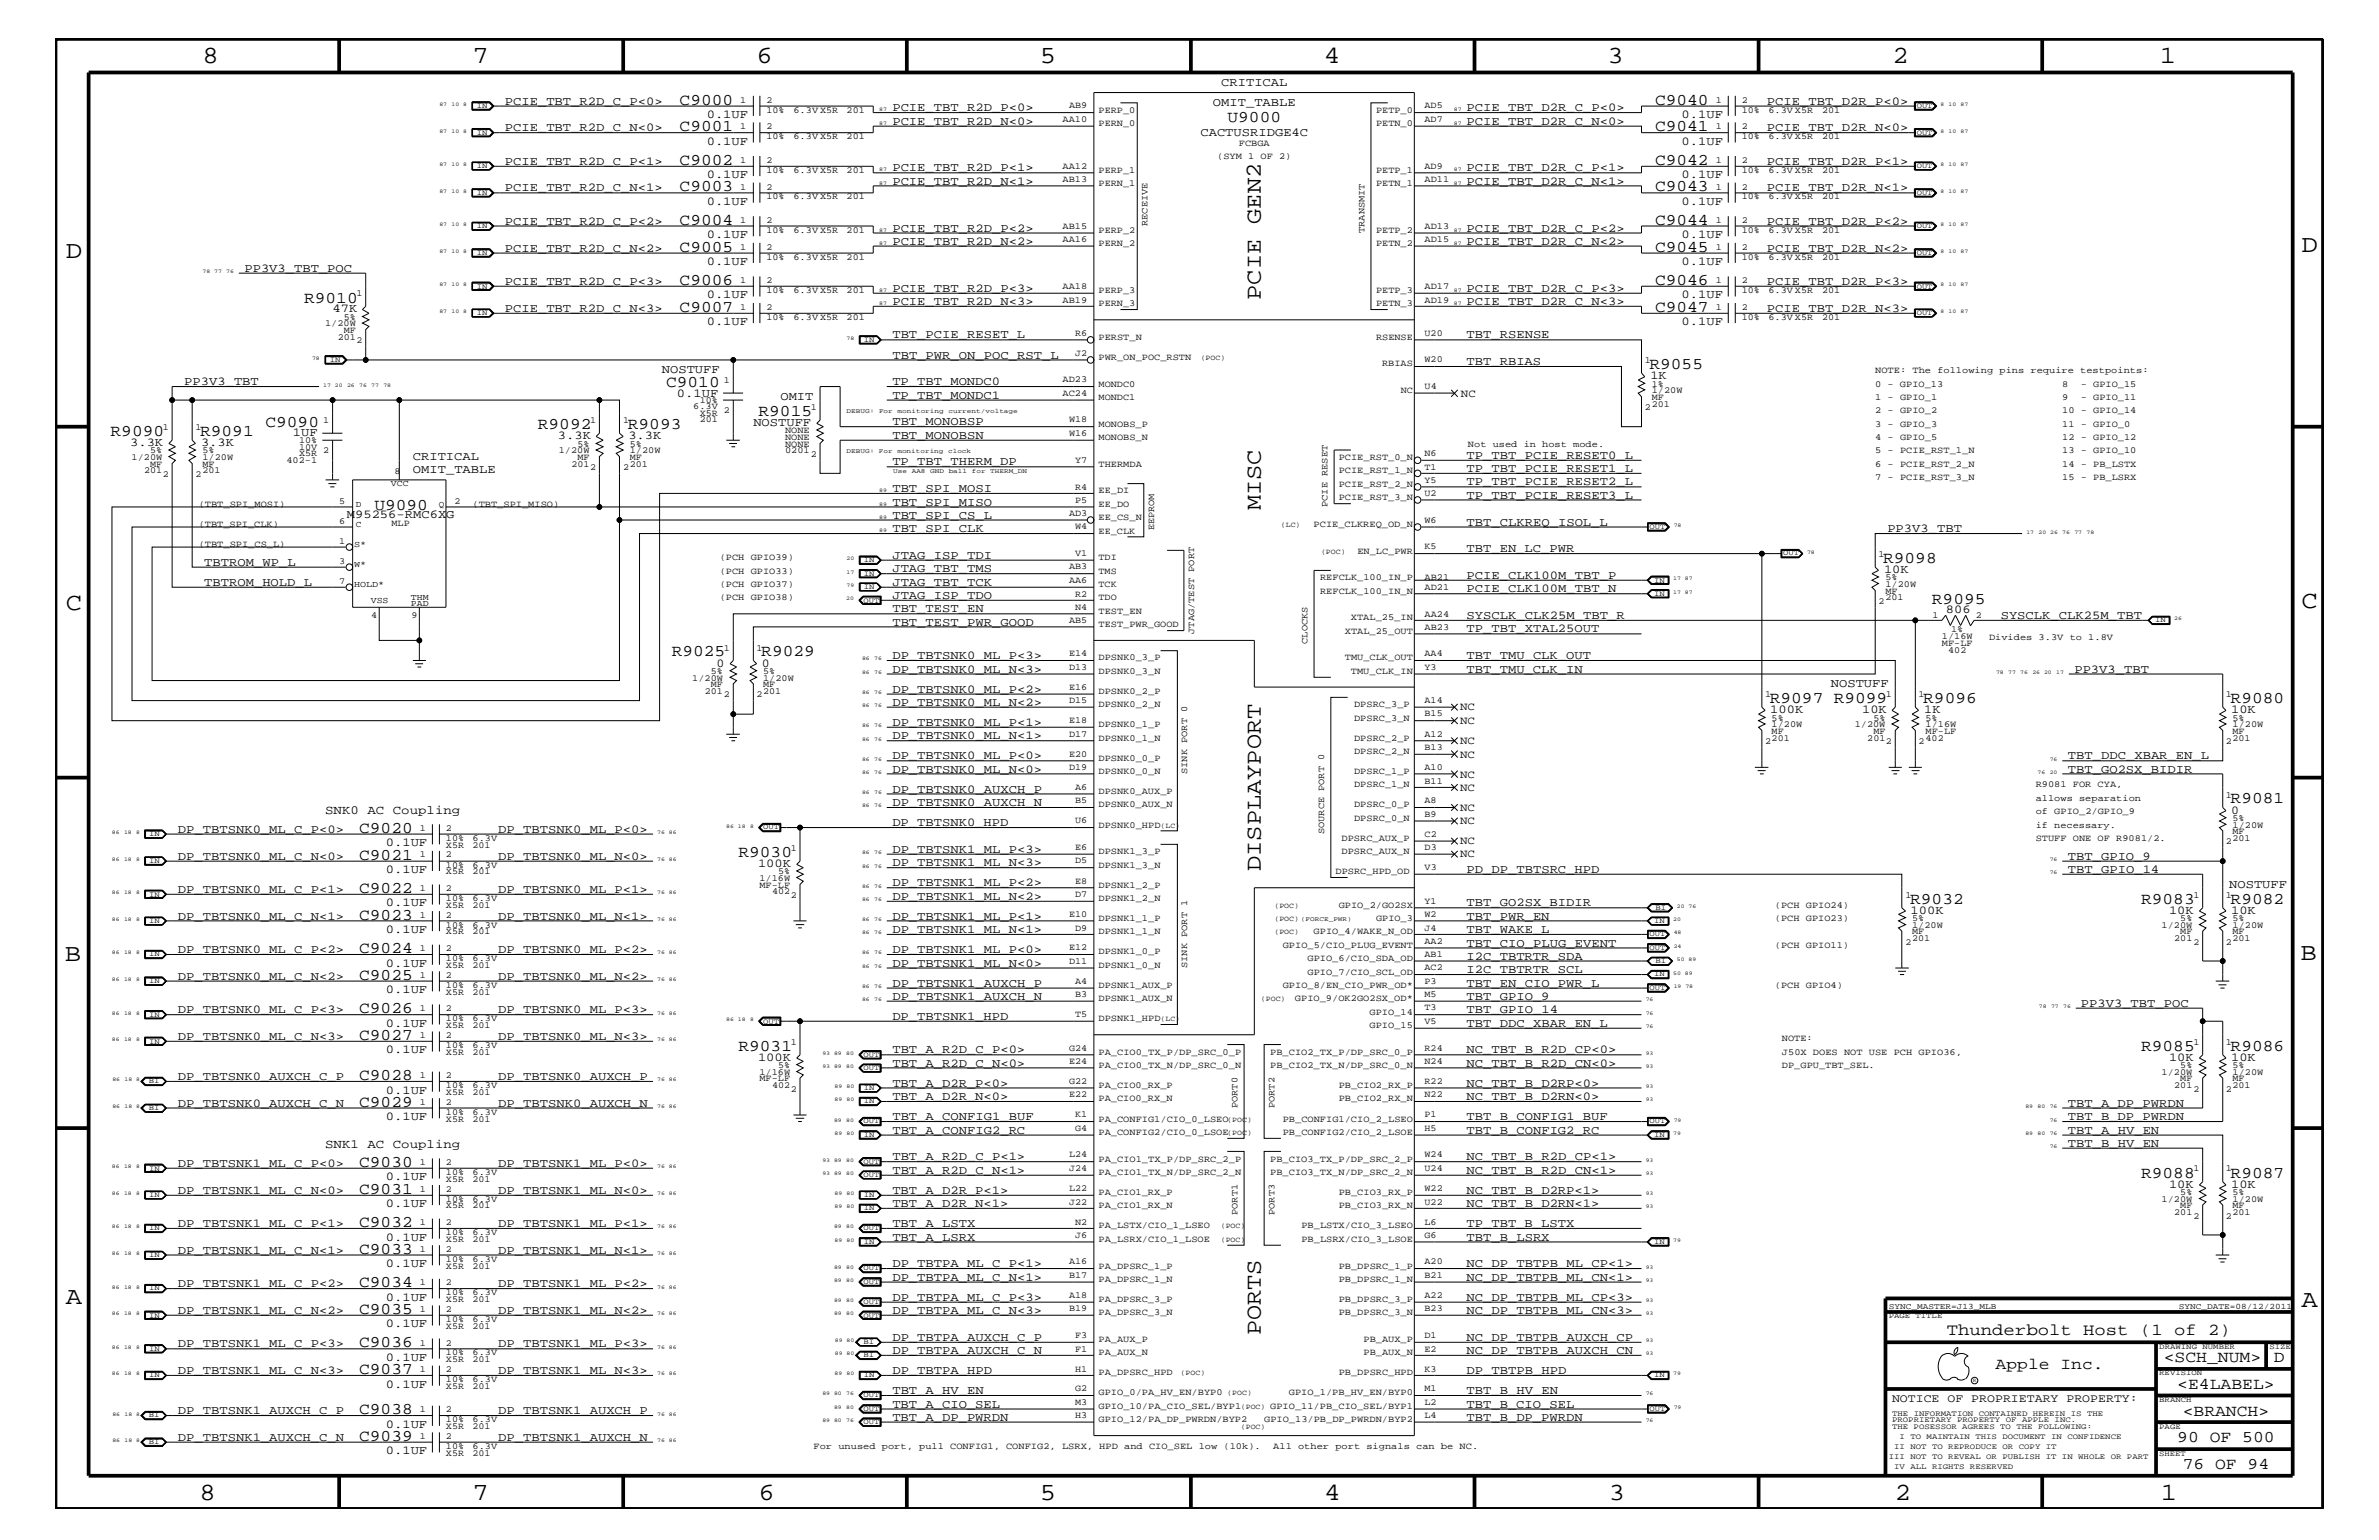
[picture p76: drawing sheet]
<svg xmlns="http://www.w3.org/2000/svg" width="432mm" height="279mm" viewBox="0 0 432 279" stroke-linecap="round" stroke-linejoin="round" font-family="sans-serif">
<defs><g id="words">
<g font-size="4.5">
<text x="36.7" y="11.5">8</text>
<text x="85.8" y="11.5">7</text>
<text x="137.3" y="11.5">6</text>
<text x="188.7" y="11.5">5</text>
<text x="240.3" y="11.5">4</text>
<text x="291.8" y="11.5">3</text>
<text x="343.5" y="11.5">2</text>
<text x="392" y="11.5">1</text>
<text x="11.9" y="46.8">D</text>
<text x="417.7" y="45.7">D</text>
<text x="11.9" y="110.6">C</text>
<text x="417.7" y="110.3">C</text>
<text x="11.8" y="174.3">B</text>
<text x="417.6" y="174.2">B</text>
<text x="11.9" y="236.7">A</text>
<text x="417.7" y="237.1">A</text>
<text x="36.2" y="272.1">8</text>
<text x="85.8" y="272.1">7</text>
<text x="137.7" y="272.1">6</text>
<text x="188.7" y="272.1">5</text>
<text x="240.4" y="272.1">4</text>
<text x="292" y="272.1">3</text>
<text x="343.9" y="272.1">2</text>
<text x="392.2" y="272.1">1</text>
</g>
<g font-size="4.1">
<text x="228.9" y="54.4" transform="rotate(-90 228.9 54.4)">PCIE GEN2</text>
<text x="228.9" y="92.6" transform="rotate(-90 228.9 92.6)">MISC</text>
<text x="228.9" y="158" transform="rotate(-90 228.9 158)">DISPLAYPORT</text>
<text x="228.9" y="242.3" transform="rotate(-90 228.9 242.3)">PORTS</text>
</g>
<g font-size="3">
<text x="123.4" y="19">C9000</text>
<text x="123.4" y="23.8">C9001</text>
<text x="222.8" y="22.2">U9000</text>
<text x="300.4" y="19">C9040</text>
<text x="300.4" y="23.8">C9041</text>
<text x="123.4" y="29.9">C9002</text>
<text x="300.4" y="29.9">C9042</text>
<text x="123.4" y="34.7">C9003</text>
<text x="300.4" y="34.7">C9043</text>
<text x="123.4" y="40.8">C9004</text>
<text x="300.4" y="40.8">C9044</text>
<text x="123.4" y="45.7">C9005</text>
<text x="300.4" y="45.7">C9045</text>
<text x="123.4" y="51.7">C9006</text>
<text x="300.4" y="51.7">C9046</text>
<text x="55.2" y="54.9">R9010</text>
<text x="123.4" y="56.6">C9007</text>
<text x="300.4" y="56.6">C9047</text>
<text x="120.9" y="70.1">C9010</text>
<text x="299.4" y="67">R9055</text>
<text x="48.2" y="77.4">C9090</text>
<text x="97.6" y="77.9">R9092</text>
<text x="114" y="77.9">R9093</text>
<text x="137.7" y="75.5">R9015</text>
<text x="20.1" y="79.1">R9090</text>
<text x="36.3" y="79.1">R9091</text>
<text x="67.9" y="92.6">U9090</text>
<text x="341.8" y="102.1">R9098</text>
<text x="350.6" y="109.5">R9095</text>
<text x="121.9" y="119.1">R9025</text>
<text x="138.2" y="119.1">R9029</text>
<text x="321.2" y="127.6">R9097 R9099</text>
<text x="349.1" y="127.6">R9096</text>
<text x="404.9" y="127.6">R9080</text>
<text x="404.9" y="145.7">R9081</text>
<text x="65.2" y="151.1">C9020</text>
<text x="65.2" y="156">C9021</text>
<text x="134" y="155.5">R9030</text>
<text x="65.2" y="162">C9022</text>
<text x="65.2" y="166.9">C9023</text>
<text x="346.7" y="163.9">R9032</text>
<text x="388.6" y="163.9">R9083</text>
<text x="404.9" y="163.9">R9082</text>
<text x="65.2" y="172.9">C9024</text>
<text x="65.2" y="177.7">C9025</text>
<text x="65.2" y="183.8">C9026</text>
<text x="65.2" y="188.7">C9027</text>
<text x="134" y="190.6">R9031</text>
<text x="388.6" y="190.6">R9085</text>
<text x="404.9" y="190.6">R9086</text>
<text x="65.2" y="195.9">C9028</text>
<text x="65.2" y="200.9">C9029</text>
<text x="65.2" y="211.7">C9030</text>
<text x="388.6" y="213.6">R9088</text>
<text x="404.9" y="213.6">R9087</text>
<text x="65.2" y="216.6">C9031</text>
<text x="65.2" y="222.6">C9032</text>
<text x="65.2" y="227.5">C9033</text>
<text x="65.2" y="233.5">C9034</text>
<text x="65.2" y="238.4">C9035</text>
<text x="65.2" y="244.5">C9036</text>
<text x="353.4" y="242.3">Thunderbolt Host (1 of 2)</text>
<text x="65.2" y="249.3">C9037</text>
<text x="362.2" y="248.4">Apple Inc.</text>
<text x="392.7" y="247.1">&lt;SCH_NUM&gt;</text>
<text x="395.2" y="252">&lt;E4LABEL&gt;</text>
<text x="412.7" y="247.1">D</text>
<text x="65.2" y="256.6">C9038</text>
<text x="396.2" y="256.8">&lt;BRANCH&gt;</text>
<text x="65.2" y="261.4">C9039</text>
<text x="395.2" y="261.6">90 OF 500</text>
<text x="396.2" y="266.6">76 OF 94</text>
</g>
<g font-size="2.3">
<text x="59" y="147.7">SNK0 AC Coupling</text>
<text x="59" y="208.3">SNK1 AC Coupling</text>
</g>
<g font-size="2.2">
<text x="221.7" y="15.6">CRITICAL</text>
<text x="91.6" y="23.8">PCIE_TBT_R2D_C_N&lt;0&gt;</text>
<text x="91.6" y="19">PCIE_TBT_R2D_C_P&lt;0&gt;</text>
<text x="128.3" y="21.4">0.1UF</text>
<text x="162" y="20.2">PCIE_TBT_R2D_P&lt;0&gt;</text>
<text x="162" y="22.6">PCIE_TBT_R2D_N&lt;0&gt;</text>
<text x="220.1" y="19.2">OMIT_TABLE</text>
<text x="266.2" y="22.6">PCIE_TBT_D2R_C_N&lt;0&gt;</text>
<text x="266.2" y="20.2">PCIE_TBT_D2R_C_P&lt;0&gt;</text>
<text x="305.2" y="21.4">0.1UF</text>
<text x="320.7" y="19">PCIE_TBT_D2R_P&lt;0&gt;</text>
<text x="320.7" y="23.8">PCIE_TBT_D2R_N&lt;0&gt;</text>
<text x="91.6" y="29.9">PCIE_TBT_R2D_C_P&lt;1&gt;</text>
<text x="128.3" y="26.3">0.1UF</text>
<text x="217.9" y="24.7">CACTUSRIDGE4C</text>
<text x="305.2" y="26.3">0.1UF</text>
<text x="320.7" y="29.9">PCIE_TBT_D2R_P&lt;1&gt;</text>
<text x="91.6" y="34.7">PCIE_TBT_R2D_C_N&lt;1&gt;</text>
<text x="128.3" y="32.3">0.1UF</text>
<text x="162" y="31.1">PCIE_TBT_R2D_P&lt;1&gt;</text>
<text x="162" y="33.6">PCIE_TBT_R2D_N&lt;1&gt;</text>
<text x="266.2" y="33.6">PCIE_TBT_D2R_C_N&lt;1&gt;</text>
<text x="266.2" y="31.1">PCIE_TBT_D2R_C_P&lt;1&gt;</text>
<text x="305.2" y="32.3">0.1UF</text>
<text x="320.7" y="34.7">PCIE_TBT_D2R_N&lt;1&gt;</text>
<text x="91.6" y="40.8">PCIE_TBT_R2D_C_P&lt;2&gt;</text>
<text x="128.3" y="37.2">0.1UF</text>
<text x="305.2" y="37.2">0.1UF</text>
<text x="320.7" y="40.8">PCIE_TBT_D2R_P&lt;2&gt;</text>
<text x="91.6" y="45.7">PCIE_TBT_R2D_C_N&lt;2&gt;</text>
<text x="128.3" y="43.2">0.1UF</text>
<text x="162" y="44.4">PCIE_TBT_R2D_N&lt;2&gt;</text>
<text x="162" y="42">PCIE_TBT_R2D_P&lt;2&gt;</text>
<text x="266.2" y="44.4">PCIE_TBT_D2R_C_N&lt;2&gt;</text>
<text x="266.2" y="42">PCIE_TBT_D2R_C_P&lt;2&gt;</text>
<text x="305.2" y="43.2">0.1UF</text>
<text x="320.7" y="45.7">PCIE_TBT_D2R_N&lt;2&gt;</text>
<text x="44.4" y="49.3">PP3V3_TBT_POC</text>
<text x="91.6" y="51.7">PCIE_TBT_R2D_C_P&lt;3&gt;</text>
<text x="128.3" y="48">0.1UF</text>
<text x="162" y="52.9">PCIE_TBT_R2D_P&lt;3&gt;</text>
<text x="266.2" y="52.9">PCIE_TBT_D2R_C_P&lt;3&gt;</text>
<text x="305.2" y="48">0.1UF</text>
<text x="320.7" y="51.7">PCIE_TBT_D2R_P&lt;3&gt;</text>
<text x="60.4" y="56.7">47K</text>
<text x="91.6" y="56.6">PCIE_TBT_R2D_C_N&lt;3&gt;</text>
<text x="128.3" y="59">0.1UF</text>
<text x="128.3" y="54.1">0.1UF</text>
<text x="162" y="55.3">PCIE_TBT_R2D_N&lt;3&gt;</text>
<text x="266.2" y="55.3">PCIE_TBT_D2R_C_N&lt;3&gt;</text>
<text x="305.2" y="54.1">0.1UF</text>
<text x="305.2" y="59">0.1UF</text>
<text x="320.7" y="56.6">PCIE_TBT_D2R_N&lt;3&gt;</text>
<text x="162" y="65.1">TBT_PWR_ON_POC_RST_L</text>
<text x="162" y="61.4">TBT_PCIE_RESET_L</text>
<text x="266.2" y="61.4">TBT_RSENSE</text>
<text x="33.4" y="69.9">PP3V3_TBT</text>
<text x="120.1" y="67.7">NOSTUFF</text>
<text x="122.9" y="72">0.1UF</text>
<text x="162" y="69.9">TP_TBT_MONDC0</text>
<text x="266.2" y="66.2">TBT_RBIAS</text>
<text x="299.6" y="68.8">1K</text>
<text x="136.7" y="77.3">NOSTUFF</text>
<text x="141.6" y="72.6">OMIT</text>
<text x="162" y="72.3">TP_TBT_MONDC1</text>
<text x="162" y="77.2">TBT_MONOBSP</text>
<text x="23.6" y="80.9">3.3K</text>
<text x="36.5" y="80.9">3.3K</text>
<text x="53.2" y="79.2">1UF</text>
<text x="74.9" y="83.5">CRITICAL</text>
<text x="101.3" y="79.7">3.3K</text>
<text x="114" y="79.7">3.3K</text>
<text x="162" y="79.6">TBT_MONOBSN</text>
<text x="266.2" y="83.3">TP_TBT_PCIE_RESET0_L</text>
<text x="74.9" y="85.9">OMIT_TABLE</text>
<text x="162" y="89.3">TBT_SPI_MOSI</text>
<text x="162" y="84.4">TP_TBT_THERM_DP</text>
<text x="266.2" y="88.1">TP_TBT_PCIE_RESET2_L</text>
<text x="266.2" y="85.6">TP_TBT_PCIE_RESET1_L</text>
<text x="62.9" y="94">M95256-RMC6XG</text>
<text x="162" y="94.2">TBT_SPI_CS_L</text>
<text x="162" y="91.7">TBT_SPI_MISO</text>
<text x="266.2" y="95.4">TBT_CLKREQ_ISOL_L</text>
<text x="266.2" y="90.5">TP_TBT_PCIE_RESET3_L</text>
<text x="162" y="96.5">TBT_SPI_CLK</text>
<text x="162" y="101.4">JTAG_ISP_TDI</text>
<text x="266.2" y="100.2">TBT_EN_LC_PWR</text>
<text x="342.6" y="96.5">PP3V3_TBT</text>
<text x="37.1" y="106.3">TBTROM_HOLD_L</text>
<text x="37.1" y="102.6">TBTROM_WP_L</text>
<text x="162" y="103.8">JTAG_TBT_TMS</text>
<text x="162" y="106.3">JTAG_TBT_TCK</text>
<text x="266.2" y="107.5">PCIE_CLK100M_TBT_N</text>
<text x="266.2" y="105">PCIE_CLK100M_TBT_P</text>
<text x="342" y="104">10K</text>
<text x="162" y="108.7">JTAG_ISP_TDO</text>
<text x="162" y="111.1">TBT_TEST_EN</text>
<text x="162" y="113.6">TBT_TEST_PWR_GOOD</text>
<text x="266.2" y="112.3">SYSCLK_CLK25M_TBT_R</text>
<text x="353.2" y="111.2">806</text>
<text x="363.1" y="112.3">SYSCLK_CLK25M_TBT</text>
<text x="162" y="119.6">DP_TBTSNK0_ML_P&lt;3&gt;</text>
<text x="266.2" y="114.8">TP_TBT_XTAL25OUT</text>
<text x="266.2" y="119.6">TBT_TMU_CLK_OUT</text>
<text x="130" y="120.9">0</text>
<text x="138.3" y="120.9">0</text>
<text x="162" y="122">DP_TBTSNK0_ML_N&lt;3&gt;</text>
<text x="162" y="125.7">DP_TBTSNK0_ML_P&lt;2&gt;</text>
<text x="266.2" y="122">TBT_TMU_CLK_IN</text>
<text x="332.3" y="124.7">NOSTUFF</text>
<text x="376.5" y="122">PP3V3_TBT</text>
<text x="162" y="128">DP_TBTSNK0_ML_N&lt;2&gt;</text>
<text x="162" y="131.7">DP_TBTSNK0_ML_P&lt;1&gt;</text>
<text x="321.3" y="129.4">100K</text>
<text x="338" y="129.4">10K</text>
<text x="349.2" y="129.4">1K</text>
<text x="405" y="129.4">10K</text>
<text x="162" y="137.8">DP_TBTSNK0_ML_P&lt;0&gt;</text>
<text x="162" y="134.1">DP_TBTSNK0_ML_N&lt;1&gt;</text>
<text x="375.3" y="137.8">TBT_DDC_XBAR_EN_L</text>
<text x="162" y="140.2">DP_TBTSNK0_ML_N&lt;0&gt;</text>
<text x="162" y="143.9">DP_TBTSNK0_AUXCH_P</text>
<text x="375.3" y="140.2">TBT_GO2SX_BIDIR</text>
<text x="162" y="149.9">DP_TBTSNK0_HPD</text>
<text x="162" y="146.2">DP_TBTSNK0_AUXCH_N</text>
<text x="405" y="147.6">0</text>
<text x="32.3" y="156">DP_TBTSNK0_ML_C_N&lt;0&gt;</text>
<text x="32.3" y="151.1">DP_TBTSNK0_ML_C_P&lt;0&gt;</text>
<text x="70" y="153.5">0.1UF</text>
<text x="90.4" y="156">DP_TBTSNK0_ML_N&lt;0&gt;</text>
<text x="90.4" y="151.1">DP_TBTSNK0_ML_P&lt;0&gt;</text>
<text x="162" y="154.7">DP_TBTSNK1_ML_P&lt;3&gt;</text>
<text x="375.3" y="156">TBT_GPIO_9</text>
<text x="32.3" y="162">DP_TBTSNK0_ML_C_P&lt;1&gt;</text>
<text x="70" y="158.4">0.1UF</text>
<text x="90.4" y="162">DP_TBTSNK0_ML_P&lt;1&gt;</text>
<text x="137.6" y="157.3">100K</text>
<text x="162" y="160.8">DP_TBTSNK1_ML_P&lt;2&gt;</text>
<text x="162" y="157.2">DP_TBTSNK1_ML_N&lt;3&gt;</text>
<text x="266.2" y="158.4">PD_DP_TBTSRC_HPD</text>
<text x="375.3" y="158.4">TBT_GPIO_14</text>
<text x="404.6" y="161.1">NOSTUFF</text>
<text x="32.3" y="166.9">DP_TBTSNK0_ML_C_N&lt;1&gt;</text>
<text x="70" y="164.5">0.1UF</text>
<text x="90.4" y="166.9">DP_TBTSNK0_ML_N&lt;1&gt;</text>
<text x="162" y="163.3">DP_TBTSNK1_ML_N&lt;2&gt;</text>
<text x="162" y="166.9">DP_TBTSNK1_ML_P&lt;1&gt;</text>
<text x="266.2" y="166.9">TBT_PWR_EN</text>
<text x="266.2" y="164.5">TBT_GO2SX_BIDIR</text>
<text x="346.8" y="165.8">100K</text>
<text x="393.7" y="165.8">10K</text>
<text x="405" y="165.8">10K</text>
<text x="32.3" y="172.9">DP_TBTSNK0_ML_C_P&lt;2&gt;</text>
<text x="70" y="169.3">0.1UF</text>
<text x="90.4" y="172.9">DP_TBTSNK0_ML_P&lt;2&gt;</text>
<text x="162" y="172.9">DP_TBTSNK1_ML_P&lt;0&gt;</text>
<text x="162" y="169.3">DP_TBTSNK1_ML_N&lt;1&gt;</text>
<text x="266.2" y="171.7">TBT_CIO_PLUG_EVENT</text>
<text x="266.2" y="169.3">TBT_WAKE_L</text>
<text x="32.3" y="177.7">DP_TBTSNK0_ML_C_N&lt;2&gt;</text>
<text x="70" y="175.4">0.1UF</text>
<text x="90.4" y="177.7">DP_TBTSNK0_ML_N&lt;2&gt;</text>
<text x="162" y="179">DP_TBTSNK1_AUXCH_P</text>
<text x="162" y="175.4">DP_TBTSNK1_ML_N&lt;0&gt;</text>
<text x="266.2" y="179">TBT_EN_CIO_PWR_L</text>
<text x="266.2" y="174.2">I2C_TBTRTR_SDA</text>
<text x="266.2" y="176.6">I2C_TBTRTR_SCL</text>
<text x="32.3" y="183.8">DP_TBTSNK0_ML_C_P&lt;3&gt;</text>
<text x="70" y="180.2">0.1UF</text>
<text x="90.4" y="183.8">DP_TBTSNK0_ML_P&lt;3&gt;</text>
<text x="162" y="181.4">DP_TBTSNK1_AUXCH_N</text>
<text x="162" y="185">DP_TBTSNK1_HPD</text>
<text x="266.2" y="181.4">TBT_GPIO_9</text>
<text x="266.2" y="183.8">TBT_GPIO_14</text>
<text x="377.7" y="182.7">PP3V3_TBT_POC</text>
<text x="32.3" y="188.7">DP_TBTSNK0_ML_C_N&lt;3&gt;</text>
<text x="70" y="186.3">0.1UF</text>
<text x="70" y="191.1">0.1UF</text>
<text x="90.4" y="188.7">DP_TBTSNK0_ML_N&lt;3&gt;</text>
<text x="162" y="191.1">TBT_A_R2D_C_P&lt;0&gt;</text>
<text x="266.2" y="186.3">TBT_DDC_XBAR_EN_L</text>
<text x="266.2" y="191.1">NC_TBT_B_R2D_CP&lt;0&gt;</text>
<text x="32.3" y="195.9">DP_TBTSNK0_AUXCH_C_P</text>
<text x="90.4" y="195.9">DP_TBTSNK0_AUXCH_P</text>
<text x="137.6" y="192.5">100K</text>
<text x="162" y="193.6">TBT_A_R2D_C_N&lt;0&gt;</text>
<text x="162" y="197.2">TBT_A_D2R_P&lt;0&gt;</text>
<text x="266.2" y="197.2">NC_TBT_B_D2RP&lt;0&gt;</text>
<text x="266.2" y="193.6">NC_TBT_B_R2D_CN&lt;0&gt;</text>
<text x="393.7" y="192.5">10K</text>
<text x="405" y="192.5">10K</text>
<text x="32.3" y="200.9">DP_TBTSNK0_AUXCH_C_N</text>
<text x="70" y="198.4">0.1UF</text>
<text x="70" y="203.2">0.1UF</text>
<text x="90.4" y="200.9">DP_TBTSNK0_AUXCH_N</text>
<text x="162" y="203.2">TBT_A_CONFIG1_BUF</text>
<text x="162" y="199.6">TBT_A_D2R_N&lt;0&gt;</text>
<text x="266.2" y="199.6">NC_TBT_B_D2RN&lt;0&gt;</text>
<text x="266.2" y="203.2">TBT_B_CONFIG1_BUF</text>
<text x="375.3" y="200.9">TBT_A_DP_PWRDN</text>
<text x="375.3" y="203.2">TBT_B_DP_PWRDN</text>
<text x="162" y="205.7">TBT_A_CONFIG2_RC</text>
<text x="266.2" y="205.7">TBT_B_CONFIG2_RC</text>
<text x="375.3" y="205.7">TBT_A_HV_EN</text>
<text x="375.3" y="208.1">TBT_B_HV_EN</text>
<text x="32.3" y="211.7">DP_TBTSNK1_ML_C_P&lt;0&gt;</text>
<text x="70" y="214.2">0.1UF</text>
<text x="90.4" y="211.7">DP_TBTSNK1_ML_P&lt;0&gt;</text>
<text x="162" y="210.5">TBT_A_R2D_C_P&lt;1&gt;</text>
<text x="162" y="213">TBT_A_R2D_C_N&lt;1&gt;</text>
<text x="266.2" y="210.5">NC_TBT_B_R2D_CP&lt;1&gt;</text>
<text x="266.2" y="213">NC_TBT_B_R2D_CN&lt;1&gt;</text>
<text x="393.7" y="215.5">10K</text>
<text x="405" y="215.5">10K</text>
<text x="32.3" y="216.6">DP_TBTSNK1_ML_C_N&lt;0&gt;</text>
<text x="70" y="219">0.1UF</text>
<text x="90.4" y="216.6">DP_TBTSNK1_ML_N&lt;0&gt;</text>
<text x="162" y="216.6">TBT_A_D2R_P&lt;1&gt;</text>
<text x="162" y="219">TBT_A_D2R_N&lt;1&gt;</text>
<text x="266.2" y="219">NC_TBT_B_D2RN&lt;1&gt;</text>
<text x="266.2" y="216.6">NC_TBT_B_D2RP&lt;1&gt;</text>
<text x="32.3" y="227.5">DP_TBTSNK1_ML_C_N&lt;1&gt;</text>
<text x="32.3" y="222.6">DP_TBTSNK1_ML_C_P&lt;1&gt;</text>
<text x="70" y="225.1">0.1UF</text>
<text x="90.4" y="222.6">DP_TBTSNK1_ML_P&lt;1&gt;</text>
<text x="90.4" y="227.5">DP_TBTSNK1_ML_N&lt;1&gt;</text>
<text x="162" y="222.6">TBT_A_LSTX</text>
<text x="162" y="225.1">TBT_A_LSRX</text>
<text x="266.2" y="222.6">TP_TBT_B_LSTX</text>
<text x="266.2" y="225.1">TBT_B_LSRX</text>
<text x="32.3" y="233.5">DP_TBTSNK1_ML_C_P&lt;2&gt;</text>
<text x="70" y="229.9">0.1UF</text>
<text x="90.4" y="233.5">DP_TBTSNK1_ML_P&lt;2&gt;</text>
<text x="162" y="232.4">DP_TBTPA_ML_C_N&lt;1&gt;</text>
<text x="162" y="229.9">DP_TBTPA_ML_C_P&lt;1&gt;</text>
<text x="266.2" y="229.9">NC_DP_TBTPB_ML_CP&lt;1&gt;</text>
<text x="266.2" y="232.4">NC_DP_TBTPB_ML_CN&lt;1&gt;</text>
<text x="32.3" y="238.4">DP_TBTSNK1_ML_C_N&lt;2&gt;</text>
<text x="70" y="236">0.1UF</text>
<text x="90.4" y="238.4">DP_TBTSNK1_ML_N&lt;2&gt;</text>
<text x="162" y="236">DP_TBTPA_ML_C_P&lt;3&gt;</text>
<text x="162" y="238.4">DP_TBTPA_ML_C_N&lt;3&gt;</text>
<text x="266.2" y="236">NC_DP_TBTPB_ML_CP&lt;3&gt;</text>
<text x="266.2" y="238.4">NC_DP_TBTPB_ML_CN&lt;3&gt;</text>
<text x="32.3" y="244.5">DP_TBTSNK1_ML_C_P&lt;3&gt;</text>
<text x="70" y="240.8">0.1UF</text>
<text x="90.4" y="244.5">DP_TBTSNK1_ML_P&lt;3&gt;</text>
<text x="162" y="243.3">DP_TBTPA_AUXCH_C_P</text>
<text x="162" y="245.6">DP_TBTPA_AUXCH_C_N</text>
<text x="266.2" y="243.3">NC_DP_TBTPB_AUXCH_CP</text>
<text x="266.2" y="245.6">NC_DP_TBTPB_AUXCH_CN</text>
<text x="32.3" y="249.3">DP_TBTSNK1_ML_C_N&lt;3&gt;</text>
<text x="70" y="246.9">0.1UF</text>
<text x="70" y="251.7">0.1UF</text>
<text x="90.4" y="249.3">DP_TBTSNK1_ML_N&lt;3&gt;</text>
<text x="162" y="249.3">DP_TBTPA_HPD</text>
<text x="266.2" y="249.3">DP_TBTPB_HPD</text>
<text x="32.3" y="256.6">DP_TBTSNK1_AUXCH_C_P</text>
<text x="90.4" y="256.6">DP_TBTSNK1_AUXCH_P</text>
<text x="162" y="252.9">TBT_A_HV_EN</text>
<text x="162" y="255.4">TBT_A_CIO_SEL</text>
<text x="162" y="257.8">TBT_A_DP_PWRDN</text>
<text x="266.2" y="252.9">TBT_B_HV_EN</text>
<text x="266.2" y="255.4">TBT_B_CIO_SEL</text>
<text x="266.2" y="257.8">TBT_B_DP_PWRDN</text>
<text x="32.3" y="261.4">DP_TBTSNK1_AUXCH_C_N</text>
<text x="70" y="259">0.1UF</text>
<text x="70" y="263.8">0.1UF</text>
<text x="90.4" y="261.4">DP_TBTSNK1_AUXCH_N</text>
</g>
<text font-size="2.1" x="343.4" y="254.4">NOTICE OF PROPRIETARY PROPERTY:</text>
<g font-size="2">
<text x="265.2" y="72">NC</text>
<text x="265" y="128.9">NC</text>
<text x="265" y="131.3">NC</text>
<text x="265" y="135">NC</text>
<text x="265" y="137.4">NC</text>
<text x="265" y="141.1">NC</text>
<text x="265" y="143.5">NC</text>
<text x="265" y="147.1">NC</text>
<text x="265" y="149.5">NC</text>
<text x="265" y="153.2">NC</text>
<text x="265" y="155.6">NC</text>
</g>
<g font-size="1.7">
<text x="134.4" y="18.7">1</text>
<text x="134.4" y="23.5">1</text>
<text x="139.1" y="18.7">2</text>
<text x="139.1" y="20.4">10%</text>
<text x="139.1" y="23.5">2</text>
<text x="144" y="20.4">6.3V X5R</text>
<text x="153.7" y="20.4">201</text>
<text x="192.9" y="22.1">AA10</text>
<text x="194.1" y="19.7">AB9</text>
<text x="199.4" y="20.4">PERP_0</text>
<text x="199.4" y="22.9">PERN_0</text>
<text x="249.8" y="20.4">PETP_0</text>
<text x="249.8" y="22.9">PETN_0</text>
<text x="258.6" y="19.7">AD5</text>
<text x="258.6" y="22.1">AD7</text>
<text x="311.4" y="18.7">1</text>
<text x="311.4" y="23.5">1</text>
<text x="316.1" y="18.7">2</text>
<text x="316.1" y="20.4">10%</text>
<text x="316.1" y="23.5">2</text>
<text x="321" y="20.4">6.3V X5R</text>
<text x="330.7" y="20.4">201</text>
<text x="134.4" y="29.5">1</text>
<text x="139.1" y="29.5">2</text>
<text x="139.1" y="25.3">10%</text>
<text x="144" y="25.3">6.3V X5R</text>
<text x="153.7" y="25.3">201</text>
<text x="220.9" y="28.9">(SYM 1 OF 2)</text>
<text x="224.9" y="26.5">FCBGA</text>
<text x="311.4" y="29.5">1</text>
<text x="316.1" y="25.3">10%</text>
<text x="316.1" y="29.5">2</text>
<text x="321" y="25.3">6.3V X5R</text>
<text x="330.7" y="25.3">201</text>
<text x="134.4" y="34.4">1</text>
<text x="139.1" y="34.4">2</text>
<text x="139.1" y="31.4">10%</text>
<text x="144" y="31.4">6.3V X5R</text>
<text x="153.7" y="31.4">201</text>
<text x="192.9" y="30.6">AA12</text>
<text x="192.9" y="33">AB13</text>
<text x="199.4" y="33.7">PERN_1</text>
<text x="199.4" y="31.4">PERP_1</text>
<text x="249.8" y="31.4">PETP_1</text>
<text x="249.8" y="33.7">PETN_1</text>
<text x="258.6" y="30.6">AD9</text>
<text x="258.6" y="33">AD11</text>
<text x="311.4" y="34.4">1</text>
<text x="316.1" y="31.4">10%</text>
<text x="316.1" y="34.4">2</text>
<text x="321" y="31.4">6.3V X5R</text>
<text x="330.7" y="31.4">201</text>
<text x="134.4" y="40.4">1</text>
<text x="139.1" y="36.2">10%</text>
<text x="139.1" y="40.4">2</text>
<text x="144" y="36.2">6.3V X5R</text>
<text x="153.7" y="36.2">201</text>
<text x="192.9" y="41.5">AB15</text>
<text x="208.3" y="41" transform="rotate(-90 208.3 41)">RECEIVE</text>
<text x="258.6" y="41.5">AD13</text>
<text x="311.4" y="40.4">1</text>
<text x="316.1" y="40.4">2</text>
<text x="316.1" y="36.2">10%</text>
<text x="321" y="36.2">6.3V X5R</text>
<text x="330.7" y="36.2">201</text>
<text x="134.4" y="45.3">1</text>
<text x="139.1" y="42.3">10%</text>
<text x="139.1" y="45.3">2</text>
<text x="139.1" y="47.1">10%</text>
<text x="144" y="42.3">6.3V X5R</text>
<text x="144" y="47.1">6.3V X5R</text>
<text x="153.7" y="42.3">201</text>
<text x="153.7" y="47.1">201</text>
<text x="192.9" y="44">AA16</text>
<text x="199.4" y="44.6">PERN_2</text>
<text x="199.4" y="42.3">PERP_2</text>
<text x="247.6" y="42.3" transform="rotate(-90 247.6 42.3)">TRANSMIT</text>
<text x="249.8" y="44.6">PETN_2</text>
<text x="249.8" y="42.3">PETP_2</text>
<text x="258.6" y="44">AD15</text>
<text x="311.4" y="45.3">1</text>
<text x="316.1" y="42.3">10%</text>
<text x="316.1" y="45.3">2</text>
<text x="316.1" y="47.1">10%</text>
<text x="321" y="42.3">6.3V X5R</text>
<text x="321" y="47.1">6.3V X5R</text>
<text x="330.7" y="42.3">201</text>
<text x="330.7" y="47.1">201</text>
<text x="64.7" y="53.8">1</text>
<text x="134.4" y="51.3">1</text>
<text x="139.1" y="51.3">2</text>
<text x="139.1" y="53.2">10%</text>
<text x="144" y="53.2">6.3V X5R</text>
<text x="153.7" y="53.2">201</text>
<text x="192.9" y="52.4">AA18</text>
<text x="199.4" y="53.2">PERP_3</text>
<text x="249.8" y="53.2">PETP_3</text>
<text x="258.6" y="52.4">AD17</text>
<text x="311.4" y="51.3">1</text>
<text x="316.1" y="51.3">2</text>
<text x="316.1" y="53.2">10%</text>
<text x="321" y="53.2">6.3V X5R</text>
<text x="330.7" y="53.2">201</text>
<text x="59" y="59.2">1/20W</text>
<text x="62.4" y="58">5%</text>
<text x="134.4" y="56.2">1</text>
<text x="139.1" y="56.2">2</text>
<text x="139.1" y="58">10%</text>
<text x="144" y="58">6.3V X5R</text>
<text x="153.7" y="58">201</text>
<text x="192.9" y="54.9">AB19</text>
<text x="199.4" y="55.6">PERN_3</text>
<text x="249.8" y="55.6">PETN_3</text>
<text x="258.6" y="54.9">AD19</text>
<text x="311.4" y="56.2">1</text>
<text x="316.1" y="56.2">2</text>
<text x="316.1" y="58">10%</text>
<text x="321" y="58">6.3V X5R</text>
<text x="330.7" y="58">201</text>
<text x="61.3" y="61.7">201</text>
<text x="62.4" y="60.4">MF</text>
<text x="64.7" y="62.3">2</text>
<text x="195.2" y="64.5">J2</text>
<text x="195.2" y="60.9">R6</text>
<text x="199.4" y="65.3">PWR_ON_POC_RSTN</text>
<text x="199.4" y="61.7">PERST_N</text>
<text x="249.8" y="61.7">RSENSE</text>
<text x="258.6" y="60.9">U20</text>
<text x="258.6" y="65.7">W20</text>
<text x="298.5" y="65.9">1</text>
<text x="131.4" y="69.5">1</text>
<text x="192.9" y="71.8">AC24</text>
<text x="192.9" y="69.4">AD23</text>
<text x="199.4" y="70.1">MONDC0</text>
<text x="250.9" y="66.5">RBIAS</text>
<text x="254.3" y="71.3">NC</text>
<text x="258.6" y="70.6">U4</text>
<text x="299.8" y="70.1">1%</text>
<text x="299.8" y="71.3">1/20W</text>
<text x="340.4" y="70.1">0 - GPIO_13</text>
<text x="340.4" y="67.7">NOTE: The following pins require testpoints:</text>
<text x="374.3" y="70.1">8</text>
<text x="377.7" y="70.1">- GPIO_15</text>
<text x="58.7" y="76.8">1</text>
<text x="107.1" y="76.8">1</text>
<text x="113.1" y="76.8">1</text>
<text x="125.8" y="74.3">6.3V</text>
<text x="127" y="76.7">201</text>
<text x="127" y="75.5">X5R</text>
<text x="127" y="73.2">10%</text>
<text x="131.4" y="75">2</text>
<text x="147.2" y="74.4">1</text>
<text x="194.1" y="76.7">W18</text>
<text x="199.4" y="72.6">MONDC1</text>
<text x="199.4" y="77.4">MONOBS_P</text>
<text x="298.5" y="74.4">2</text>
<text x="299.8" y="72.6">MF</text>
<text x="299.8" y="73.8">201</text>
<text x="340.4" y="75">2 - GPIO_2</text>
<text x="340.4" y="77.4">3 - GPIO_3</text>
<text x="340.4" y="72.6">1 - GPIO_1</text>
<text x="374.3" y="77.4">11 - GPIO_0</text>
<text x="374.3" y="75">10 - GPIO_14</text>
<text x="374.3" y="72.6">9</text>
<text x="377.7" y="72.6">- GPIO_11</text>
<text x="23.9" y="83.5">1/20W</text>
<text x="27.3" y="82.2">5%</text>
<text x="29.5" y="78">1</text>
<text x="35.5" y="78">1</text>
<text x="36.7" y="82.2">5%</text>
<text x="36.7" y="83.5">1/20W</text>
<text x="52" y="83.9">402-1</text>
<text x="54.3" y="81.6">10V</text>
<text x="54.3" y="82.7">X5R</text>
<text x="54.3" y="80.5">10%</text>
<text x="58.7" y="82.2">2</text>
<text x="101.4" y="82.2">1/20W</text>
<text x="104.8" y="81.1">5%</text>
<text x="104.8" y="83.5">MF</text>
<text x="114.3" y="81.1">5%</text>
<text x="114.3" y="82.2">1/20W</text>
<text x="114.3" y="83.5">MF</text>
<text x="142.5" y="81.1">NONE</text>
<text x="142.5" y="79.9">NONE</text>
<text x="142.5" y="82.2">0201</text>
<text x="142.5" y="78.6">NONE</text>
<text x="147.2" y="82.8">2</text>
<text x="194.1" y="79.1">W16</text>
<text x="195.2" y="83.9">Y7</text>
<text x="199.4" y="79.9">MONOBS_N</text>
<text x="243" y="83.5">PCIE_RST_0_N</text>
<text x="258.6" y="82.7">N6</text>
<text x="266.4" y="81.1">Not used in host mode.</text>
<text x="340.4" y="82.2">5 - PCIE_RST_1_N</text>
<text x="340.4" y="79.9">4 - GPIO_5</text>
<text x="374.3" y="82.2">13 - GPIO_10</text>
<text x="374.3" y="79.9">12 - GPIO_12</text>
<text x="26.2" y="85.9">201</text>
<text x="27.3" y="84.7">MF</text>
<text x="29.5" y="86.5">2</text>
<text x="35.5" y="86.5">2</text>
<text x="36.7" y="85.9">201</text>
<text x="36.7" y="84.7">MF</text>
<text x="71.6" y="86">8</text>
<text x="103.7" y="84.7">201</text>
<text x="107.1" y="85.3">2</text>
<text x="113.1" y="85.3">2</text>
<text x="114.3" y="84.7">201</text>
<text x="195.2" y="88.8">R4</text>
<text x="199.4" y="84.7">THERMDA</text>
<text x="199.4" y="89.5">EE_DI</text>
<text x="243" y="85.9">PCIE_RST_1_N</text>
<text x="243" y="88.3">PCIE_RST_2_N</text>
<text x="258.6" y="87.6">Y5</text>
<text x="258.6" y="85.2">T1</text>
<text x="340.4" y="84.7">6 - PCIE_RST_2_N</text>
<text x="340.4" y="87.1">7 - PCIE_RST_3_N</text>
<text x="374.3" y="87.1">15 - PB_LSRX</text>
<text x="374.3" y="84.7">14 - PB_LSTX</text>
<text x="36.1" y="92">(TBT_SPI_MOSI)</text>
<text x="36.1" y="95.6">(TBT_SPI_CLK)</text>
<text x="61.6" y="91.5">5</text>
<text x="61.6" y="95.1">6</text>
<text x="71.1" y="95.4">MLP</text>
<text x="82.5" y="91.5">2</text>
<text x="85.8" y="92">(TBT_SPI_MISO)</text>
<text x="194.1" y="93.7">AD3</text>
<text x="195.2" y="91.2">P5</text>
<text x="199.4" y="92">EE_DO</text>
<text x="199.4" y="94.3">EE_CS_N</text>
<text x="238.4" y="95.6">PCIE_CLKREQ_OD_N</text>
<text x="241" y="92" transform="rotate(-90 241 92)">PCIE RESET</text>
<text x="243" y="90.7">PCIE_RST_3_N</text>
<text x="258.6" y="90">U2</text>
<text x="258.6" y="94.9">W6</text>
<text x="36.1" y="99.3">(TBT_SPI_CS_L)</text>
<text x="61.6" y="98.7">1</text>
<text x="130.6" y="101.6">(PCH GPIO39)</text>
<text x="195.2" y="101">V1</text>
<text x="195.2" y="96">W4</text>
<text x="199.4" y="101.6">TDI</text>
<text x="199.4" y="96.8">EE_CLK</text>
<text x="209.5" y="96.2" transform="rotate(-90 209.5 96.2)">EEPROM</text>
<text x="246.4" y="100.4">EN_LC_PWR</text>
<text x="258.6" y="99.7">K5</text>
<text x="341" y="101">1</text>
<text x="61.6" y="106">7</text>
<text x="61.6" y="102.4">3</text>
<text x="130.6" y="104.1">(PCH GPIO33)</text>
<text x="130.6" y="106.5">(PCH GPIO37)</text>
<text x="194.1" y="103.3">AB3</text>
<text x="194.1" y="105.8">AA6</text>
<text x="199.4" y="104.1">TMS</text>
<text x="199.4" y="106.5">TCK</text>
<text x="239.6" y="105.3">REFCLK_100_IN_P</text>
<text x="239.6" y="107.7">REFCLK_100_IN_N</text>
<text x="258.6" y="105.2">AB21</text>
<text x="258.6" y="107">AD21</text>
<text x="342.2" y="106.5">1/20W</text>
<text x="342.2" y="107.7">MF</text>
<text x="342.2" y="105.3">5%</text>
<text x="67.4" y="112.1">4</text>
<text x="74.7" y="112.1">9</text>
<text x="130.6" y="108.9">(PCH GPIO38)</text>
<text x="194.1" y="113.1">AB5</text>
<text x="195.2" y="110.6">N4</text>
<text x="195.2" y="108.2">R2</text>
<text x="199.4" y="108.9">TDO</text>
<text x="199.4" y="111.4">TEST_EN</text>
<text x="199.4" y="113.7">TEST_PWR_GOOD</text>
<text x="245.2" y="112.6">XTAL_25_IN</text>
<text x="258.6" y="111.9">AA24</text>
<text x="341" y="109.5">2</text>
<text x="342.2" y="108.9">201</text>
<text x="350.8" y="112.2">1</text>
<text x="358.6" y="112.2">2</text>
<text x="131.4" y="118.1">1</text>
<text x="137.3" y="118.1">1</text>
<text x="194.1" y="119.1">E14</text>
<text x="199.4" y="119.8">DPSNK0_3_P</text>
<text x="216.7" y="115" transform="rotate(-90 216.7 115)">JTAG/TEST PORT</text>
<text x="237.3" y="116.8" transform="rotate(-90 237.3 116.8)">CLOCKS</text>
<text x="244.1" y="119.8">TMU_CLK_OUT</text>
<text x="244.1" y="115">XTAL_25_OUT</text>
<text x="258.6" y="114.2">AB23</text>
<text x="258.6" y="119.1">AA4</text>
<text x="352.5" y="115.9">1/16W</text>
<text x="352.5" y="117.2">MF-LF</text>
<text x="353.6" y="118.4">402</text>
<text x="354.2" y="114.8">1%</text>
<text x="361" y="116.2">Divides 3.3V to 1.8V</text>
<text x="125.6" y="123.5">1/20W</text>
<text x="127.9" y="125.9">201</text>
<text x="129" y="122.3">5%</text>
<text x="129" y="124.7">MF</text>
<text x="138.5" y="122.3">5%</text>
<text x="138.5" y="125.9">201</text>
<text x="138.5" y="124.7">MF</text>
<text x="138.5" y="123.5">1/20W</text>
<text x="194.1" y="121.5">D13</text>
<text x="194.1" y="125.2">E16</text>
<text x="199.4" y="125.9">DPSNK0_2_P</text>
<text x="199.4" y="122.3">DPSNK0_3_N</text>
<text x="245.2" y="122.3">TMU_CLK_IN</text>
<text x="258.6" y="121.5">Y3</text>
<text x="131.4" y="126.5">2</text>
<text x="137.3" y="126.5">2</text>
<text x="194.1" y="127.6">D15</text>
<text x="194.1" y="131.3">E18</text>
<text x="199.4" y="131.9">DPSNK0_1_P</text>
<text x="199.4" y="128.3">DPSNK0_2_N</text>
<text x="245.8" y="128.3">DPSRC_3_P</text>
<text x="245.8" y="130.8">DPSRC_3_N</text>
<text x="258.6" y="127.6">A14</text>
<text x="258.6" y="130">B15</text>
<text x="320.4" y="126.5">1</text>
<text x="321.6" y="130.8">5%</text>
<text x="321.6" y="131.9">1/20W</text>
<text x="336.6" y="131.9">1/20W</text>
<text x="340" y="130.8">5%</text>
<text x="342.3" y="126.5">1</text>
<text x="348.2" y="126.5">1</text>
<text x="349.5" y="131.9">1/16W</text>
<text x="349.5" y="130.8">5%</text>
<text x="404" y="126.5">1</text>
<text x="405.2" y="131.9">1/20W</text>
<text x="405.2" y="130.8">5%</text>
<text x="194.1" y="133.6">D17</text>
<text x="194.1" y="137.3">E20</text>
<text x="199.4" y="134.4">DPSNK0_1_N</text>
<text x="245.8" y="134.4">DPSRC_2_P</text>
<text x="245.8" y="136.8">DPSRC_2_N</text>
<text x="258.6" y="133.6">A12</text>
<text x="258.6" y="136.1">B13</text>
<text x="320.4" y="135">2</text>
<text x="321.6" y="134.4">201</text>
<text x="321.6" y="133.2">MF</text>
<text x="338.9" y="134.4">201</text>
<text x="340" y="133.2">MF</text>
<text x="342.3" y="135">2</text>
<text x="348.2" y="135">2</text>
<text x="349.5" y="133.2">MF-LF</text>
<text x="349.5" y="134.4">402</text>
<text x="404" y="135">2</text>
<text x="405.2" y="133.2">MF</text>
<text x="405.2" y="134.4">201</text>
<text x="194.1" y="139.7">D19</text>
<text x="195.2" y="143.4">A6</text>
<text x="199.4" y="138">DPSNK0_0_P</text>
<text x="199.4" y="140.4">DPSNK0_0_N</text>
<text x="215.5" y="140.4" transform="rotate(-90 215.5 140.4)">SINK PORT 0</text>
<text x="245.8" y="140.4">DPSRC_1_P</text>
<text x="245.8" y="142.9">DPSRC_1_N</text>
<text x="258.6" y="139.7">A10</text>
<text x="258.6" y="142.2">B11</text>
<text x="369.5" y="142.9">R9081 FOR CYA,</text>
<text x="195.2" y="149.4">U6</text>
<text x="195.2" y="145.7">B5</text>
<text x="199.4" y="144">DPSNK0_AUX_P</text>
<text x="199.4" y="146.5">DPSNK0_AUX_N</text>
<text x="245.8" y="146.5">DPSRC_0_P</text>
<text x="245.8" y="149">DPSRC_0_N</text>
<text x="258.6" y="145.7">A8</text>
<text x="258.6" y="148.2">B9</text>
<text x="369.5" y="147.7">of GPIO_2/GPIO_9</text>
<text x="369.5" y="145.3">allows separation</text>
<text x="404" y="144.7">1</text>
<text x="405.2" y="149">5%</text>
<text x="76.2" y="150.7">1</text>
<text x="76.2" y="155.6">1</text>
<text x="80.9" y="153.8">X5R</text>
<text x="80.9" y="150.7">2</text>
<text x="80.9" y="152.6">10%</text>
<text x="80.9" y="155.6">2</text>
<text x="85.8" y="153.8">201</text>
<text x="85.8" y="152.6">6.3V</text>
<text x="143.5" y="154.4">1</text>
<text x="195.2" y="154.3">E6</text>
<text x="199.4" y="150.1">DPSNK0_HPD</text>
<text x="199.4" y="155">DPSNK1_3_P</text>
<text x="240.4" y="151.3" transform="rotate(-90 240.4 151.3)">SOURCE PORT 0</text>
<text x="243.5" y="152.6">DPSRC_AUX_P</text>
<text x="243.5" y="155">DPSRC_AUX_N</text>
<text x="258.6" y="151.8">C2</text>
<text x="258.6" y="154.3">D3</text>
<text x="369.5" y="152.6">STUFF ONE OF R9081/2.</text>
<text x="369.5" y="150.1">if necessary.</text>
<text x="404" y="153.2">2</text>
<text x="405.2" y="151.3">MF</text>
<text x="405.2" y="150.1">1/20W</text>
<text x="405.2" y="152.6">201</text>
<text x="76.2" y="161.7">1</text>
<text x="80.9" y="158.6">X5R</text>
<text x="80.9" y="157.4">10%</text>
<text x="80.9" y="161.7">2</text>
<text x="85.8" y="158.6">201</text>
<text x="85.8" y="157.4">6.3V</text>
<text x="137.8" y="159.9">1/16W</text>
<text x="137.8" y="161.1">MF-LF</text>
<text x="141.2" y="158.6">5%</text>
<text x="195.2" y="156.7">D5</text>
<text x="195.2" y="160.3">E8</text>
<text x="199.4" y="157.4">DPSNK1_3_N</text>
<text x="199.4" y="161.1">DPSNK1_2_P</text>
<text x="242.4" y="158.6">DPSRC_HPD_OD</text>
<text x="258.6" y="157.9">V3</text>
<text x="76.2" y="166.5">1</text>
<text x="80.9" y="164.7">X5R</text>
<text x="80.9" y="163.5">10%</text>
<text x="80.9" y="166.5">2</text>
<text x="85.8" y="164.7">201</text>
<text x="85.8" y="163.5">6.3V</text>
<text x="140.1" y="162.2">402</text>
<text x="143.5" y="162.8">2</text>
<text x="194.1" y="166.4">E10</text>
<text x="195.2" y="162.8">D7</text>
<text x="199.4" y="163.5">DPSNK1_2_N</text>
<text x="199.4" y="167.1">DPSNK1_1_P</text>
<text x="243" y="164.7">GPIO_2/GO2SX</text>
<text x="249.8" y="167.1">GPIO_3</text>
<text x="258.6" y="166.4">W2</text>
<text x="258.6" y="163.9">Y1</text>
<text x="322.2" y="164.7">(PCH GPIO24)</text>
<text x="322.2" y="167.1">(PCH GPIO23)</text>
<text x="345.9" y="162.8">1</text>
<text x="347" y="167.1">5%</text>
<text x="395.7" y="167.1">5%</text>
<text x="398.1" y="162.8">1</text>
<text x="404" y="162.8">1</text>
<text x="405.2" y="167.1">5%</text>
<text x="76.2" y="172.6">1</text>
<text x="80.9" y="169.5">X5R</text>
<text x="80.9" y="168.3">10%</text>
<text x="80.9" y="172.6">2</text>
<text x="85.8" y="169.5">201</text>
<text x="85.8" y="168.3">6.3V</text>
<text x="194.1" y="172.4">E12</text>
<text x="195.2" y="168.9">D9</text>
<text x="199.4" y="169.5">DPSNK1_1_N</text>
<text x="199.4" y="173.2">DPSNK1_0_P</text>
<text x="232.8" y="172">GPIO_5/CIO_PLUG_EVENT</text>
<text x="238.4" y="169.5">GPIO_4/WAKE_N_OD</text>
<text x="258.6" y="173.7">AB1</text>
<text x="258.6" y="171.2">AA2</text>
<text x="258.6" y="168.9">J4</text>
<text x="322.2" y="172">(PCH GPIO11)</text>
<text x="345.9" y="171.4">2</text>
<text x="347" y="168.3">1/20W</text>
<text x="347" y="170.7">201</text>
<text x="347" y="169.5">MF</text>
<text x="392.3" y="168.3">1/20W</text>
<text x="394.6" y="170.7">201</text>
<text x="395.7" y="169.5">MF</text>
<text x="398.1" y="171.4">2</text>
<text x="404" y="171.4">2</text>
<text x="405.2" y="169.5">MF</text>
<text x="405.2" y="170.7">201</text>
<text x="405.2" y="168.3">1/20W</text>
<text x="76.2" y="177.4">1</text>
<text x="80.9" y="175.6">X5R</text>
<text x="80.9" y="174.4">10%</text>
<text x="80.9" y="177.4">2</text>
<text x="80.9" y="179.3">10%</text>
<text x="85.8" y="175.6">201</text>
<text x="85.8" y="174.4">6.3V</text>
<text x="85.8" y="179.3">6.3V</text>
<text x="194.1" y="174.9">D11</text>
<text x="195.2" y="178.5">A4</text>
<text x="199.4" y="175.6">DPSNK1_0_N</text>
<text x="199.4" y="179.3">DPSNK1_AUX_P</text>
<text x="215.5" y="175.6" transform="rotate(-90 215.5 175.6)">SINK PORT 1</text>
<text x="232.8" y="179.3">GPIO_8/EN_CIO_PWR_OD*</text>
<text x="237.3" y="176.8">GPIO_7/CIO_SCL_OD</text>
<text x="237.3" y="174.4">GPIO_6/CIO_SDA_OD</text>
<text x="258.6" y="178.5">P3</text>
<text x="258.6" y="176.1">AC2</text>
<text x="322.2" y="179.3">(PCH GPIO4)</text>
<text x="76.2" y="183.5">1</text>
<text x="80.9" y="180.5">X5R</text>
<text x="80.9" y="183.5">2</text>
<text x="80.9" y="185.3">10%</text>
<text x="85.8" y="180.5">201</text>
<text x="85.8" y="185.3">6.3V</text>
<text x="195.2" y="184.6">T5</text>
<text x="195.2" y="181">B3</text>
<text x="199.4" y="181.6">DPSNK1_AUX_N</text>
<text x="199.4" y="185.3">DPSNK1_HPD</text>
<text x="235" y="181.6">GPIO_9/OK2GO2SX_OD*</text>
<text x="248.6" y="184.1">GPIO_14</text>
<text x="258.6" y="181">M5</text>
<text x="258.6" y="185.8">V5</text>
<text x="258.6" y="183.3">T3</text>
<text x="76.2" y="188.3">1</text>
<text x="80.9" y="186.5">X5R</text>
<text x="80.9" y="191.4">X5R</text>
<text x="80.9" y="188.3">2</text>
<text x="80.9" y="190.2">10%</text>
<text x="85.8" y="186.5">201</text>
<text x="85.8" y="191.4">201</text>
<text x="85.8" y="190.2">6.3V</text>
<text x="143.5" y="189.5">1</text>
<text x="194.1" y="190.6">G24</text>
<text x="199.4" y="191.4">PA_CIO0_TX_P/DP_SRC_0_P</text>
<text x="230.5" y="191.4">PB_CIO2_TX_P/DP_SRC_0_P</text>
<text x="248.6" y="186.5">GPIO_15</text>
<text x="258.6" y="190.6">R24</text>
<text x="323.4" y="188.9">NOTE:</text>
<text x="323.4" y="191.4">J50X DOES NOT USE PCH GPIO36,</text>
<text x="398.1" y="189.5">1</text>
<text x="404" y="189.5">1</text>
<text x="76.2" y="195.6">1</text>
<text x="80.9" y="195.6">2</text>
<text x="80.9" y="197.4">10%</text>
<text x="85.8" y="197.4">6.3V</text>
<text x="137.8" y="195">1/16W</text>
<text x="137.8" y="196.2">MF-LF</text>
<text x="140.1" y="197.4">402</text>
<text x="141.2" y="193.7">5%</text>
<text x="194.1" y="193.1">E24</text>
<text x="194.1" y="196.7">G22</text>
<text x="199.4" y="193.7">PA_CIO0_TX_N/DP_SRC_0_N</text>
<text x="199.4" y="197.4">PA_CIO0_RX_P</text>
<text x="230.5" y="193.7">PB_CIO2_TX_N/DP_SRC_0_N</text>
<text x="243" y="197.4">PB_CIO2_RX_P</text>
<text x="258.6" y="193.1">N24</text>
<text x="258.6" y="196.7">R22</text>
<text x="323.4" y="193.7">DP_GPU_TBT_SEL.</text>
<text x="392.3" y="195">1/20W</text>
<text x="394.6" y="197.4">201</text>
<text x="395.7" y="193.7">5%</text>
<text x="395.7" y="196.2">MF</text>
<text x="405.2" y="193.7">5%</text>
<text x="405.2" y="195">1/20W</text>
<text x="405.2" y="197.4">201</text>
<text x="405.2" y="196.2">MF</text>
<text x="76.2" y="200.4">1</text>
<text x="80.9" y="198.7">X5R</text>
<text x="80.9" y="203.5">X5R</text>
<text x="80.9" y="200.4">2</text>
<text x="80.9" y="202.3">10%</text>
<text x="85.8" y="198.7">201</text>
<text x="85.8" y="203.5">201</text>
<text x="85.8" y="202.3">6.3V</text>
<text x="143.5" y="198.1">2</text>
<text x="194.1" y="199.1">E22</text>
<text x="195.2" y="202.7">K1</text>
<text x="199.4" y="199.8">PA_CIO0_RX_N</text>
<text x="199.4" y="203.5">PA_CONFIG1/CIO_0_LSEO</text>
<text x="224.6" y="201" transform="rotate(-90 224.6 201)">PORT0</text>
<text x="231.3" y="201" transform="rotate(-90 231.3 201)">PORT2</text>
<text x="232.8" y="203.5">PB_CONFIG1/CIO_2_LSEO</text>
<text x="243" y="199.8">PB_CIO2_RX_N</text>
<text x="258.6" y="202.7">P1</text>
<text x="258.6" y="199.1">N22</text>
<text x="398.1" y="198.1">2</text>
<text x="404" y="198.1">2</text>
<text x="195.2" y="205.2">G4</text>
<text x="199.4" y="205.9">PA_CONFIG2/CIO_0_LSOE</text>
<text x="232.8" y="205.9">PB_CONFIG2/CIO_2_LSOE</text>
<text x="258.6" y="205.2">H5</text>
<text x="76.2" y="211.4">1</text>
<text x="80.9" y="214.4">X5R</text>
<text x="80.9" y="211.4">2</text>
<text x="80.9" y="213.2">10%</text>
<text x="85.8" y="214.4">201</text>
<text x="85.8" y="213.2">6.3V</text>
<text x="194.1" y="210">L24</text>
<text x="194.1" y="212.5">J24</text>
<text x="199.4" y="213.2">PA_CIO1_TX_N/DP_SRC_2_N</text>
<text x="199.4" y="210.8">PA_CIO1_TX_P/DP_SRC_2_P</text>
<text x="230.5" y="213.2">PB_CIO3_TX_N/DP_SRC_2_N</text>
<text x="230.5" y="210.8">PB_CIO3_TX_P/DP_SRC_2_P</text>
<text x="258.6" y="210">W24</text>
<text x="258.6" y="212.5">U24</text>
<text x="398.1" y="212.5">1</text>
<text x="404" y="212.5">1</text>
<text x="76.2" y="216.2">1</text>
<text x="80.9" y="219.2">X5R</text>
<text x="80.9" y="216.2">2</text>
<text x="80.9" y="218">10%</text>
<text x="85.8" y="219.2">201</text>
<text x="85.8" y="218">6.3V</text>
<text x="194.1" y="216.1">L22</text>
<text x="194.1" y="218.6">J22</text>
<text x="199.4" y="219.2">PA_CIO1_RX_N</text>
<text x="199.4" y="216.9">PA_CIO1_RX_P</text>
<text x="224.6" y="220.4" transform="rotate(-90 224.6 220.4)">PORT1</text>
<text x="231.3" y="220.4" transform="rotate(-90 231.3 220.4)">PORT3</text>
<text x="243" y="219.2">PB_CIO3_RX_N</text>
<text x="243" y="216.9">PB_CIO3_RX_P</text>
<text x="258.6" y="216.1">W22</text>
<text x="258.6" y="218.6">U22</text>
<text x="392.3" y="218">1/20W</text>
<text x="394.6" y="220.4">201</text>
<text x="395.7" y="216.9">5%</text>
<text x="395.7" y="219.2">MF</text>
<text x="398.1" y="221.1">2</text>
<text x="404" y="221.1">2</text>
<text x="405.2" y="216.9">5%</text>
<text x="405.2" y="218">1/20W</text>
<text x="405.2" y="220.4">201</text>
<text x="405.2" y="219.2">MF</text>
<text x="76.2" y="222.3">1</text>
<text x="76.2" y="227.1">1</text>
<text x="80.9" y="225.3">X5R</text>
<text x="80.9" y="222.3">2</text>
<text x="80.9" y="224.1">10%</text>
<text x="80.9" y="227.1">2</text>
<text x="85.8" y="225.3">201</text>
<text x="85.8" y="224.1">6.3V</text>
<text x="195.2" y="222.2">N2</text>
<text x="195.2" y="224.6">J6</text>
<text x="199.4" y="225.3">PA_LSRX/CIO_1_LSOE</text>
<text x="199.4" y="222.9">PA_LSTX/CIO_1_LSEO</text>
<text x="236.2" y="225.3">PB_LSRX/CIO_3_LSOE</text>
<text x="236.2" y="222.9">PB_LSTX/CIO_3_LSEO</text>
<text x="258.6" y="222.2">L6</text>
<text x="258.6" y="224.6">G6</text>
<text x="76.2" y="233.2">1</text>
<text x="80.9" y="230.2">X5R</text>
<text x="80.9" y="229">10%</text>
<text x="80.9" y="233.2">2</text>
<text x="85.8" y="230.2">201</text>
<text x="85.8" y="229">6.3V</text>
<text x="194.1" y="229.4">A16</text>
<text x="194.1" y="231.8">B17</text>
<text x="199.4" y="232.6">PA_DPSRC_1_N</text>
<text x="199.4" y="230.2">PA_DPSRC_1_P</text>
<text x="243" y="232.6">PB_DPSRC_1_N</text>
<text x="243" y="230.2">PB_DPSRC_1_P</text>
<text x="258.6" y="229.4">A20</text>
<text x="258.6" y="231.8">B21</text>
<text x="76.2" y="238">1</text>
<text x="80.9" y="236.2">X5R</text>
<text x="80.9" y="235">10%</text>
<text x="80.9" y="238">2</text>
<text x="80.9" y="239.9">10%</text>
<text x="85.8" y="236.2">201</text>
<text x="85.8" y="235">6.3V</text>
<text x="85.8" y="239.9">6.3V</text>
<text x="194.1" y="235.5">A18</text>
<text x="194.1" y="237.9">B19</text>
<text x="199.4" y="238.6">PA_DPSRC_3_N</text>
<text x="199.4" y="236.2">PA_DPSRC_3_P</text>
<text x="243" y="238.6">PB_DPSRC_3_N</text>
<text x="243" y="236.2">PB_DPSRC_3_P</text>
<text x="258.6" y="235.5">A22</text>
<text x="258.6" y="237.9">B23</text>
<text x="76.2" y="244.1">1</text>
<text x="80.9" y="241.1">X5R</text>
<text x="80.9" y="244.1">2</text>
<text x="80.9" y="245.9">10%</text>
<text x="85.8" y="241.1">201</text>
<text x="85.8" y="245.9">6.3V</text>
<text x="195.2" y="242.8">F3</text>
<text x="195.2" y="245.2">F1</text>
<text x="199.4" y="243.5">PA_AUX_P</text>
<text x="199.4" y="245.9">PA_AUX_N</text>
<text x="247.5" y="245.9">PB_AUX_N</text>
<text x="247.5" y="243.5">PB_AUX_P</text>
<text x="258.6" y="242.8">D1</text>
<text x="258.6" y="245.2">E2</text>
<text x="76.2" y="248.9">1</text>
<text x="80.9" y="247.1">X5R</text>
<text x="80.9" y="252">X5R</text>
<text x="80.9" y="248.9">2</text>
<text x="80.9" y="250.7">10%</text>
<text x="85.8" y="247.1">201</text>
<text x="85.8" y="252">201</text>
<text x="85.8" y="250.7">6.3V</text>
<text x="195.2" y="248.9">H1</text>
<text x="199.4" y="249.5">PA_DPSRC_HPD</text>
<text x="243" y="249.5">PB_DPSRC_HPD</text>
<text x="258.6" y="248.9">K3</text>
<text x="76.2" y="256.2">1</text>
<text x="80.9" y="256.2">2</text>
<text x="195.2" y="257.3">H3</text>
<text x="195.2" y="254.9">M3</text>
<text x="195.2" y="252.4">G2</text>
<text x="199.4" y="255.6">GPIO_10/PA_CIO_SEL/BYP1</text>
<text x="199.4" y="253.2">GPIO_0/PA_HV_EN/BYP0</text>
<text x="230.5" y="255.6">GPIO_11/PB_CIO_SEL/BYP1</text>
<text x="233.9" y="253.2">GPIO_1/PB_HV_EN/BYP0</text>
<text x="258.6" y="252.4">M1</text>
<text x="258.6" y="257.3">L4</text>
<text x="258.6" y="254.9">L2</text>
<text x="76.2" y="261.1">1</text>
<text x="80.9" y="259.3">X5R</text>
<text x="80.9" y="258">10%</text>
<text x="80.9" y="261.1">2</text>
<text x="80.9" y="262.9">10%</text>
<text x="85.8" y="259.3">201</text>
<text x="85.8" y="258">6.3V</text>
<text x="85.8" y="262.9">6.3V</text>
<text x="147.7" y="262.9">For unused port, pull CONFIG1, CONFIG2, LSRX, HPD and CIO_SEL low (10k).</text>
<text x="199.4" y="258">GPIO_12/PA_DP_PWRDN/BYP2</text>
<text x="229.4" y="258">GPIO_13/PB_DP_PWRDN/BYP2</text>
<text x="231.1" y="262.9">All other port signals can be NC.</text>
<text x="80.9" y="264.1">X5R</text>
<text x="85.8" y="264.1">201</text>
</g>
<g font-size="1.6">
<text x="71" y="88.3">VCC</text>
<text x="64.6" y="92">D</text>
<text x="64.6" y="95.6">C</text>
<text x="79.7" y="92">Q</text>
<text x="64.3" y="99.3">S*</text>
<text x="64.3" y="102.9">W*</text>
<text x="64.3" y="106.5">HOLD*</text>
<text x="67.3" y="109.4">VSS</text>
<text x="74.6" y="110">PAD</text>
<text x="74.6" y="108.8">THM</text>
</g>
<g font-size="1.5">
<text x="342.8" y="237.4">SYNC_MASTER=J13_MLB</text>
<text x="395.5" y="237.4">SYNC_DATE=08/12/2011</text>
</g>
<g font-size="1.4">
<text x="86.5" y="19.6">IN</text>
<text x="347.9" y="19.6">OUT</text>
<text x="86.5" y="24.4">IN</text>
<text x="347.9" y="24.4">OUT</text>
<text x="86.5" y="30.5">IN</text>
<text x="86.5" y="35.3">IN</text>
<text x="347.9" y="30.5">OUT</text>
<text x="347.9" y="35.3">OUT</text>
<text x="86.5" y="41.4">IN</text>
<text x="347.9" y="41.4">OUT</text>
<text x="86.5" y="46.3">IN</text>
<text x="347.9" y="46.3">OUT</text>
<text x="86.5" y="52.4">IN</text>
<text x="347.9" y="52.4">OUT</text>
<text x="86.5" y="57.2">IN</text>
<text x="347.9" y="57.2">OUT</text>
<text x="59.9" y="65.6">IN</text>
<text x="156.8" y="62">IN</text>
<text x="217.9" y="65.3">(POC)</text>
<text x="232.5" y="95.6">(LC)</text>
<text x="299.4" y="96">OUT</text>
<text x="239.8" y="100.4">(POC)</text>
<text x="323.7" y="100.8">OUT</text>
<text x="156.8" y="102.1">IN</text>
<text x="156.8" y="104.4">IN</text>
<text x="156.8" y="106.9">IN</text>
<text x="300.2" y="105.7">IN</text>
<text x="156.7" y="109.3">OUT</text>
<text x="300.2" y="108.1">IN</text>
<text x="391.2" y="112.9">IN</text>
<text x="27.1" y="151.8">IN</text>
<text x="138.5" y="150.5">OUT</text>
<text x="210.7" y="150.1">(LC)</text>
<text x="27.1" y="156.6">IN</text>
<text x="27.1" y="162.7">IN</text>
<text x="27.1" y="167.5">IN</text>
<text x="231.3" y="164.7">(POC)</text>
<text x="231.3" y="167.1">(POC)</text>
<text x="300.2" y="167.5">IN</text>
<text x="300.5" y="165">BI</text>
<text x="27.1" y="173.5">IN</text>
<text x="231.3" y="169.5">(POC)</text>
<text x="299.4" y="169.9">OUT</text>
<text x="299.4" y="172.3">OUT</text>
<text x="27.1" y="178.4">IN</text>
<text x="299.4" y="179.6">OUT</text>
<text x="300.2" y="177.2">IN</text>
<text x="300.5" y="174.8">BI</text>
<text x="27.1" y="184.4">IN</text>
<text x="138.5" y="185.7">OUT</text>
<text x="210.7" y="185.3">(LC)</text>
<text x="228.9" y="181.6">(POC)</text>
<text x="27.1" y="189.3">IN</text>
<text x="156.7" y="191.7">OUT</text>
<text x="27" y="196.5">BI</text>
<text x="156.7" y="194.2">OUT</text>
<text x="156.8" y="197.8">IN</text>
<text x="27" y="201.5">BI</text>
<text x="156.7" y="203.8">OUT</text>
<text x="156.8" y="200.2">IN</text>
<text x="222.8" y="203.5">(POC)</text>
<text x="299.4" y="203.8">OUT</text>
<text x="156.8" y="206.3">IN</text>
<text x="222.8" y="205.9">(POC)</text>
<text x="300.2" y="206.3">IN</text>
<text x="27.1" y="212.4">IN</text>
<text x="156.7" y="211.1">OUT</text>
<text x="156.7" y="213.6">OUT</text>
<text x="27.1" y="217.2">IN</text>
<text x="156.8" y="217.2">IN</text>
<text x="156.8" y="219.6">IN</text>
<text x="27.1" y="223.2">IN</text>
<text x="156.7" y="223.2">OUT</text>
<text x="156.8" y="225.7">IN</text>
<text x="221.6" y="222.9">(POC)</text>
<text x="221.6" y="225.3">(POC)</text>
<text x="300.2" y="225.7">IN</text>
<text x="27.1" y="228.1">IN</text>
<text x="156.7" y="232.9">OUT</text>
<text x="156.7" y="230.5">OUT</text>
<text x="27.1" y="234.1">IN</text>
<text x="27.1" y="239">IN</text>
<text x="156.7" y="236.6">OUT</text>
<text x="156.7" y="239">OUT</text>
<text x="342.8" y="239.2">PAGE TITLE</text>
<text x="27.1" y="245.1">IN</text>
<text x="156.7" y="243.9">BI</text>
<text x="391.9" y="244.7">DRAWING NUMBER</text>
<text x="411.9" y="244.7">SIZE</text>
<text x="27.1" y="249.9">IN</text>
<text x="156.7" y="246.2">BI</text>
<text x="156.8" y="249.9">IN</text>
<text x="214.3" y="249.5">(POC)</text>
<text x="300.2" y="249.9">IN</text>
<text x="391.9" y="249.5">REVISION</text>
<text x="27" y="257.2">BI</text>
<text x="156.7" y="253.5">OUT</text>
<text x="156.7" y="256">OUT</text>
<text x="222.8" y="253.2">(POC)</text>
<text x="225.2" y="255.6">(POC)</text>
<text x="299.4" y="256">OUT</text>
<text x="343.4" y="256.8">THE INFORMATION CONTAINED HEREIN IS THE</text>
<text x="391.9" y="254.4">BRANCH</text>
<text x="27" y="262.1">BI</text>
<text x="156.7" y="258.4">OUT</text>
<text x="225.2" y="259.3">(POC)</text>
<text x="343.4" y="258">PROPRIETARY PROPERTY OF APPLE INC.</text>
<text x="343.4" y="259.3">THE POSESSOR AGREES TO THE FOLLOWING:</text>
<text x="343.8" y="262.9">II NOT TO REPRODUCE OR COPY IT</text>
<text x="344.8" y="261.1">I TO MAINTAIN THIS DOCUMENT IN CONFIDENCE</text>
<text x="391.9" y="259.3">PAGE</text>
<text x="342.8" y="264.7">III NOT TO REVEAL OR PUBLISH IT IN WHOLE OR PART</text>
<text x="343.8" y="266.6">IV ALL RIGHTS RESERVED</text>
<text x="391.9" y="264.1">SHEET</text>
</g>
<g font-size="1.2">
<text x="153.7" y="75">DEBUG:</text>
<text x="159.5" y="75">For</text>
<text x="162.9" y="75">monitoring</text>
<text x="172.1" y="75">current/voltage</text>
<text x="153.7" y="82.2">DEBUG:</text>
<text x="159.5" y="82.2">For</text>
<text x="162.9" y="82.2">monitoring</text>
<text x="172.1" y="82.2">clock</text>
<text x="162.1" y="85.9">Use</text>
<text x="165.5" y="85.9">AA8</text>
<text x="168.8" y="85.9">GND</text>
<text x="172.2" y="85.9">ball</text>
<text x="176.4" y="85.9">for</text>
<text x="179.7" y="85.9">THERM_DN</text>
<text x="236.1" y="167.1">(FORCE_PWR)</text>
</g>
<g font-size="1">
<text x="79.8" y="19.2">87</text>
<text x="82" y="19.2">10 8</text>
<text x="159.6" y="20.2">87</text>
<text x="159.6" y="22.6">87</text>
<text x="263.9" y="22.6">87</text>
<text x="263.9" y="20.2">87</text>
<text x="352.2" y="19.2">8</text>
<text x="353.7" y="19.2">10</text>
<text x="355.9" y="19.2">87</text>
<text x="79.8" y="24.1">87</text>
<text x="82" y="24.1">10 8</text>
<text x="352.2" y="24.1">8</text>
<text x="353.7" y="24.1">10</text>
<text x="355.9" y="24.1">87</text>
<text x="79.8" y="30.2">87</text>
<text x="79.8" y="35">87</text>
<text x="82" y="30.2">10 8</text>
<text x="82" y="35">10 8</text>
<text x="159.6" y="31.1">87</text>
<text x="159.6" y="33.6">87</text>
<text x="263.9" y="33.6">87</text>
<text x="263.9" y="31.1">87</text>
<text x="352.2" y="30.2">8</text>
<text x="352.2" y="35">8</text>
<text x="353.7" y="30.2">10</text>
<text x="353.7" y="35">10</text>
<text x="355.9" y="30.2">87</text>
<text x="355.9" y="35">87</text>
<text x="79.8" y="41">87</text>
<text x="82" y="41">10 8</text>
<text x="352.2" y="41">8</text>
<text x="353.7" y="41">10</text>
<text x="355.9" y="41">87</text>
<text x="79.8" y="45.9">87</text>
<text x="82" y="45.9">10 8</text>
<text x="159.6" y="44.4">87</text>
<text x="159.6" y="42">87</text>
<text x="263.9" y="44.4">87</text>
<text x="263.9" y="42">87</text>
<text x="352.2" y="45.9">8</text>
<text x="353.7" y="45.9">10</text>
<text x="355.9" y="45.9">87</text>
<text x="36.7" y="49.6">78 77</text>
<text x="41.1" y="49.6">76</text>
<text x="79.8" y="51.9">87</text>
<text x="82" y="51.9">10 8</text>
<text x="159.6" y="52.9">87</text>
<text x="263.9" y="52.9">87</text>
<text x="352.2" y="51.9">8</text>
<text x="353.7" y="51.9">10</text>
<text x="355.9" y="51.9">87</text>
<text x="79.8" y="56.8">87</text>
<text x="82" y="56.8">10 8</text>
<text x="159.6" y="55.3">87</text>
<text x="263.9" y="55.3">87</text>
<text x="352.2" y="56.8">8</text>
<text x="353.7" y="56.8">10</text>
<text x="355.9" y="56.8">87</text>
<text x="56.6" y="65.3">78</text>
<text x="153.7" y="61.7">78</text>
<text x="58.7" y="70.1">17 20</text>
<text x="63" y="70.1">26</text>
<text x="65.2" y="70.1">76</text>
<text x="67.4" y="70.1">77</text>
<text x="69.6" y="70.1">78</text>
<text x="159.6" y="89.3">89</text>
<text x="159.6" y="94.2">89</text>
<text x="159.6" y="91.7">89</text>
<text x="303.8" y="95.6">78</text>
<text x="153.7" y="101.6">20</text>
<text x="159.6" y="96.5">89</text>
<text x="328" y="100.4">78</text>
<text x="367.8" y="96.8">17</text>
<text x="370" y="96.8">20 26</text>
<text x="374.3" y="96.8">76</text>
<text x="376.5" y="96.8">77</text>
<text x="378.7" y="96.8">78</text>
<text x="153.7" y="104.1">17</text>
<text x="153.7" y="106.5">79</text>
<text x="303.7" y="105.3">17 87</text>
<text x="303.7" y="107.7">17 87</text>
<text x="153.6" y="108.9">20</text>
<text x="394.6" y="112.6">26</text>
<text x="156.5" y="119.8">86</text>
<text x="158.7" y="119.8">76</text>
<text x="156.5" y="122.3">86</text>
<text x="156.5" y="125.9">86</text>
<text x="158.7" y="122.3">76</text>
<text x="158.7" y="125.9">76</text>
<text x="362.3" y="122.3">78</text>
<text x="364.5" y="122.3">77</text>
<text x="366.7" y="122.3">76</text>
<text x="368.9" y="122.3">26 20</text>
<text x="373.2" y="122.3">17</text>
<text x="156.5" y="131.9">86</text>
<text x="156.5" y="128.3">86</text>
<text x="158.7" y="131.9">76</text>
<text x="158.7" y="128.3">76</text>
<text x="156.5" y="134.4">86</text>
<text x="158.7" y="134.4">76</text>
<text x="156.5" y="140.4">86</text>
<text x="156.5" y="138">86</text>
<text x="158.7" y="140.4">76</text>
<text x="158.7" y="138">76</text>
<text x="369.8" y="140.4">76</text>
<text x="372" y="138">76</text>
<text x="372" y="140.4">20</text>
<text x="156.5" y="146.5">86</text>
<text x="156.5" y="144">86</text>
<text x="158.7" y="146.5">76</text>
<text x="158.7" y="144">76</text>
<text x="20.3" y="151.3">86</text>
<text x="22.5" y="151.3">18</text>
<text x="24.7" y="151.3">8</text>
<text x="119.3" y="151.3">76 86</text>
<text x="131.8" y="150.1">86 18</text>
<text x="136.1" y="150.1">8</text>
<text x="156.5" y="155">86</text>
<text x="158.7" y="155">76</text>
<text x="20.3" y="156.2">86</text>
<text x="22.5" y="156.2">18</text>
<text x="24.7" y="156.2">8</text>
<text x="119.3" y="156.2">76 86</text>
<text x="156.5" y="161.1">86</text>
<text x="156.5" y="157.4">86</text>
<text x="158.7" y="161.1">76</text>
<text x="158.7" y="157.4">76</text>
<text x="372" y="158.6">76</text>
<text x="372" y="156.2">76</text>
<text x="20.3" y="162.2">86</text>
<text x="20.3" y="167.1">86</text>
<text x="22.5" y="162.2">18</text>
<text x="22.5" y="167.1">18</text>
<text x="24.7" y="162.2">8</text>
<text x="24.7" y="167.1">8</text>
<text x="119.3" y="162.2">76 86</text>
<text x="119.3" y="167.1">76 86</text>
<text x="156.5" y="163.5">86</text>
<text x="156.5" y="167.1">86</text>
<text x="158.7" y="163.5">76</text>
<text x="158.7" y="167.1">76</text>
<text x="303.7" y="167.1">20</text>
<text x="304.4" y="164.7">20 76</text>
<text x="20.3" y="173.2">86</text>
<text x="22.5" y="173.2">18</text>
<text x="24.7" y="173.2">8</text>
<text x="119.3" y="173.2">76 86</text>
<text x="156.5" y="173.2">86</text>
<text x="156.5" y="169.5">86</text>
<text x="158.7" y="173.2">76</text>
<text x="158.7" y="169.5">76</text>
<text x="303.8" y="169.5">48</text>
<text x="303.8" y="172">24</text>
<text x="20.3" y="178">86</text>
<text x="22.5" y="178">18</text>
<text x="24.7" y="178">8</text>
<text x="119.3" y="178">76 86</text>
<text x="156.5" y="179.3">86</text>
<text x="156.5" y="175.6">86</text>
<text x="158.7" y="179.3">76</text>
<text x="158.7" y="175.6">76</text>
<text x="303.7" y="176.8">50 89</text>
<text x="303.8" y="179.3">19 78</text>
<text x="304.4" y="174.4">50 89</text>
<text x="20.3" y="184.1">86</text>
<text x="22.5" y="184.1">18</text>
<text x="24.7" y="184.1">8</text>
<text x="119.3" y="184.1">76 86</text>
<text x="131.8" y="185.3">86 18</text>
<text x="136.1" y="185.3">8</text>
<text x="156.5" y="181.6">86</text>
<text x="158.7" y="181.6">76</text>
<text x="298.7" y="181.6">76</text>
<text x="298.7" y="184.1">76</text>
<text x="370.1" y="182.9">78</text>
<text x="372.3" y="182.9">77</text>
<text x="374.5" y="182.9">76</text>
<text x="20.3" y="188.9">86</text>
<text x="22.5" y="188.9">18</text>
<text x="24.7" y="188.9">8</text>
<text x="119.3" y="188.9">76 86</text>
<text x="149.3" y="191.4">93 89</text>
<text x="153.6" y="191.4">80</text>
<text x="298.7" y="186.5">76</text>
<text x="298.7" y="191.4">93</text>
<text x="20.4" y="196.2">86</text>
<text x="22.6" y="196.2">18 8</text>
<text x="119.3" y="196.2">76 86</text>
<text x="149.3" y="193.7">93 89</text>
<text x="151.5" y="197.4">89</text>
<text x="153.6" y="193.7">80</text>
<text x="153.7" y="197.4">80</text>
<text x="298.7" y="197.4">93</text>
<text x="298.7" y="193.7">93</text>
<text x="20.4" y="201">86</text>
<text x="22.6" y="201">18 8</text>
<text x="119.3" y="201">76 86</text>
<text x="151.4" y="203.5">89</text>
<text x="151.5" y="199.8">89</text>
<text x="153.6" y="203.5">80</text>
<text x="153.7" y="199.8">80</text>
<text x="298.7" y="199.8">93</text>
<text x="303.8" y="203.5">79</text>
<text x="367.6" y="201">89</text>
<text x="369.8" y="201">80</text>
<text x="372" y="203.5">76</text>
<text x="372" y="201">76</text>
<text x="151.5" y="205.9">89</text>
<text x="153.7" y="205.9">80</text>
<text x="303.7" y="205.9">79</text>
<text x="367.6" y="205.9">89</text>
<text x="369.8" y="205.9">80</text>
<text x="372" y="208.3">76</text>
<text x="372" y="205.9">76</text>
<text x="20.3" y="211.9">86</text>
<text x="22.5" y="211.9">18</text>
<text x="24.7" y="211.9">8</text>
<text x="119.3" y="211.9">76 86</text>
<text x="149.3" y="210.8">93 89</text>
<text x="149.3" y="213.2">93 89</text>
<text x="153.6" y="210.8">80</text>
<text x="153.6" y="213.2">80</text>
<text x="298.7" y="210.8">93</text>
<text x="298.7" y="213.2">93</text>
<text x="20.3" y="216.9">86</text>
<text x="22.5" y="216.9">18</text>
<text x="24.7" y="216.9">8</text>
<text x="119.3" y="216.9">76 86</text>
<text x="151.5" y="216.9">89</text>
<text x="151.5" y="219.2">89</text>
<text x="153.7" y="216.9">80</text>
<text x="153.7" y="219.2">80</text>
<text x="298.7" y="219.2">93</text>
<text x="298.7" y="216.9">93</text>
<text x="20.3" y="222.9">86</text>
<text x="20.3" y="227.7">86</text>
<text x="22.5" y="222.9">18</text>
<text x="22.5" y="227.7">18</text>
<text x="24.7" y="222.9">8</text>
<text x="24.7" y="227.7">8</text>
<text x="119.3" y="222.9">76 86</text>
<text x="119.3" y="227.7">76 86</text>
<text x="151.4" y="222.9">89</text>
<text x="151.5" y="225.3">89</text>
<text x="153.6" y="222.9">80</text>
<text x="153.7" y="225.3">80</text>
<text x="303.7" y="225.3">79</text>
<text x="20.3" y="233.8">86</text>
<text x="22.5" y="233.8">18</text>
<text x="24.7" y="233.8">8</text>
<text x="119.3" y="233.8">76 86</text>
<text x="151.4" y="232.6">89</text>
<text x="151.4" y="230.2">89</text>
<text x="153.6" y="232.6">80</text>
<text x="153.6" y="230.2">80</text>
<text x="298.7" y="230.2">93</text>
<text x="298.7" y="232.6">93</text>
<text x="20.3" y="238.6">86</text>
<text x="22.5" y="238.6">18</text>
<text x="24.7" y="238.6">8</text>
<text x="119.3" y="238.6">76 86</text>
<text x="151.4" y="236.2">89</text>
<text x="151.4" y="238.6">89</text>
<text x="153.6" y="236.2">80</text>
<text x="153.6" y="238.6">80</text>
<text x="298.7" y="238.6">93</text>
<text x="298.7" y="236.2">93</text>
<text x="20.3" y="244.7">86</text>
<text x="22.5" y="244.7">18</text>
<text x="24.7" y="244.7">8</text>
<text x="119.3" y="244.7">76 86</text>
<text x="151.6" y="243.5">89 80</text>
<text x="151.6" y="245.9">89 80</text>
<text x="298.7" y="243.5">93</text>
<text x="298.7" y="245.9">93</text>
<text x="20.3" y="249.5">86</text>
<text x="22.5" y="249.5">18</text>
<text x="24.7" y="249.5">8</text>
<text x="119.3" y="249.5">76 86</text>
<text x="151.5" y="249.5">89</text>
<text x="153.7" y="249.5">80</text>
<text x="303.7" y="249.5">79</text>
<text x="358.1" y="250.7">R</text>
<text x="20.4" y="256.8">86</text>
<text x="22.6" y="256.8">18 8</text>
<text x="119.3" y="256.8">76 86</text>
<text x="149.3" y="253.2">89 80</text>
<text x="151.4" y="255.6">89</text>
<text x="153.6" y="253.2">76</text>
<text x="153.6" y="255.6">80</text>
<text x="298.7" y="253.2">76</text>
<text x="303.8" y="255.6">79</text>
<text x="20.4" y="261.6">86</text>
<text x="22.6" y="261.6">18 8</text>
<text x="119.3" y="261.6">76 86</text>
<text x="149.3" y="258">89 80</text>
<text x="153.6" y="258">76</text>
<text x="298.7" y="258">76</text>
</g>
</g></defs>
<g fill="none" stroke="#000" stroke-width=".18">
<path d="M85.7 18.5h3.2l.8 .7-.8 .8h-3.2zM85.8 18.6h3l.7 .6-.7 .6h-3zM85.8 18.7h3l.6 .5M88.9 18.5l.7 .7-.7 .7h-3.2M89.4 19.2h47.3M89.4 19.2l-.6 .6M136.7 17.4v3.6M137.9 17.4v3.6M137.9 19.2h20.6v1.2h40M198.5 16.8h58.2v243.7h-58.2zM203.4 18.7h3v37.5h-3M251.9 18.7h-3.1v37.5h3.1"/>
<path d="M313.7 17.4v3.6M313.7 19.2h-15.8v1.2h-41.2M315 17.4v3.6M315 19.2h32.6M347.5 18.5h3.3l.7 .7-.7 .8h-3.3zM347.6 18.5v1.4h3.1l.8-.7-.8-.7M347.6 18.6h3.1l.7 .6-.7 .6h-3.1zM347.6 18.7h3.1l.6 .5-.6 .6M85.7 23.3h3.2l.8 .8-.8 .7h-3.2zM85.7 34.2h3.2l.8 .8-.8 .8h-3.2zM85.7 23.4h3.2l.7 .7-.7 .7h-3.2M85.7 34.3h3.2l.7 .7-.7 .7h-3.2"/>
<path d="M85.8 23.4v1.4M85.8 34.3v1.4M85.8 23.5h3l.6 .6M85.8 34.4h3l.6 .6M88.8 29.5h-3v1.3h3M88.8 29.5l.7 .7-.7 .6M88.8 29.5l.6 .7M88.8 23.4l.7 .7-.7 .7M88.8 34.3l.7 .7-.7 .7M88.9 29.4h-3.2v1.4h3.2M88.9 29.4l.8 .8-.8 .6M88.9 29.4l.7 .8-.7 .6"/>
<path d="M89.4 35h47.3M89.4 30.2h47.3M89.4 24.1h47.3M89.4 30.2l-.6 .6M89.4 24.1l-.6 .6h-3M89.4 35l-.6 .6h-3M136.7 22.2v3.7M136.7 28.3v3.6M136.7 33.1v3.7M136.7 39.2v3.7M137.9 22.2v3.7M137.9 28.3v3.6"/>
<path d="M137.9 33.1v3.7M137.9 39.2v3.7M137.9 30.2h20.6v1.2h40M198.5 33.7h-40v1.3h-20.6M198.5 22.9h-40v1.2h-20.6M256.7 22.9h41.2v1.2h15.8M256.7 33.7h41.2v1.3h15.8M313.7 22.2v3.7M313.7 28.3v3.6M313.7 33.1v3.7M313.7 39.2v3.7M313.7 30.2h-15.8v1.2h-41.2"/>
<path d="M315 22.2v3.7M315 28.3v3.6M315 33.1v3.7M315 39.2v3.7M315 35h32.6M315 30.2h32.6M315 24.1h32.6M347.5 29.4h3.3l.7 .8-.7 .6h-3.3zM347.5 23.3h3.3l.7 .8-.7 .7h-3.3zM347.5 34.2h3.3l.7 .8-.7 .8h-3.3zM347.6 29.4v1.4M347.6 23.4v1.4"/>
<path d="M347.6 34.3v1.4M347.6 23.5h3.1l.6 .6-.6 .6h-3.1M347.6 34.4h3.1l.6 .6-.6 .6h-3.1M350.7 29.5h-3.1v1.3h3.1M350.7 23.4h-3.1v1.4h3.1M350.7 34.3h-3.1v1.4h3.1M350.7 23.4l.8 .7-.8 .7M350.7 23.4l.7 .7-.7 .7M350.7 29.4l.8 .8-.8 .6M350.7 29.5l.7 .7-.7 .6M350.7 29.5l.6 .7-.6 .6M350.7 34.3l.8 .7-.8 .7"/>
<path d="M350.7 34.3l.7 .7-.7 .7M43.3 49.6h23.1v6l-.6 .6 1.2 .6-1.2 .6 1.2 .6-1.2 .6 1.2 .6-.6 .6v5.5h66.7M85.7 45.2h3.2l.8 .7-.8 .8h-3.2zM85.7 51.2h3.2l.8 .7-.8 .8h-3.2zM85.7 51.3h3.2l.7 .6-.7 .8M85.8 45.2h3l.7 .7-.7 .6h-3zM85.8 51.3h3l.7 .6-.7 .7h-3zM85.8 45.3h3l.6 .6M88.8 40.4h-3v1.3h3M88.8 56.2h-3v1.2h3M88.8 40.4l.7 .6-.7 .7M88.8 40.4l.6 .6"/>
<path d="M88.8 51.3l.6 .6M88.8 56.2l.7 .6-.7 .6M88.8 56.2l.6 .6M88.9 40.3h-3.2v1.5h3.2M88.9 56.1h-3.2v1.4h3.2M88.9 45.2l.7 .7-.7 .7h-3.2M88.9 40.3l.8 .7-.8 .8M88.9 40.3l.7 .7-.7 .8M88.9 56.1l.8 .7-.8 .7M88.9 56.1l.7 .7-.7 .7M89.4 41h47.3M89.4 45.9h47.3"/>
<path d="M89.4 51.9h47.3M89.4 56.8h47.3M89.4 45.9l-.6 .6M89.4 41l-.6 .7M89.4 51.9l-.6 .6h-3M89.4 56.8l-.6 .6M136.7 44.1v3.6M136.7 50.2v3.6M136.7 55v3.6M137.9 41h20.6v1.3h40M137.9 51.9h20.6v1.3h40M137.9 44.1v3.6"/>
<path d="M137.9 50.2v3.6M137.9 55v3.6M198.5 44.6h-40v1.3h-20.6M198.5 55.6h-40v1.2h-20.6M198.5 58h58.2M256.7 44.6h41.2v1.3h15.8M256.7 55.6h41.2v1.2h15.8M313.7 44.1v3.6M313.7 50.2v3.6M313.7 55v3.6M313.7 41h-15.8v1.3h-41.2M313.7 51.9h-15.8v1.3h-41.2"/>
<path d="M315 44.1v3.6M315 50.2v3.6M315 55v3.6M315 41h32.6M315 45.9h32.6M315 51.9h32.6M315 56.8h32.6M347.5 45.2h3.3l.7 .7-.7 .8h-3.3zM347.5 40.3h3.3l.7 .7-.7 .8h-3.3zM347.5 51.2h3.3l.7 .7-.7 .8h-3.3zM347.5 56.1h3.3l.7 .7-.7 .7h-3.3zM347.6 45.2v1.4h3.1l.8-.7-.8-.7"/>
<path d="M347.6 52.7v-1.4h3.1l.8 .6-.8 .8M347.6 40.3v1.5M347.6 56.1v1.4M347.6 45.2h3.1l.7 .7-.7 .6h-3.1zM347.6 51.3h3.1l.7 .6-.7 .7h-3.1zM347.6 45.3h3.1l.6 .6-.6 .6M350.7 40.4h-3.1v1.3h3.1M350.7 56.2h-3.1v1.2h3.1M350.7 51.3l.6 .6-.6 .6h-3.1M350.7 40.3l.8 .7-.8 .8M350.7 40.4l.7 .6-.7 .7M350.7 40.4l.6 .6-.6 .7"/>
<path d="M350.7 56.1l.8 .7-.8 .7M350.7 56.2l.7 .6-.7 .6M350.7 56.2l.6 .6-.6 .6M31.2 72.6h3.7v7.3l.6 .6-1.2 .6 1.2 .5-1.2 .6 1.2 .6-1.2 .7 .6 .6v18.8h27.8M34.9 72.6h25.5M57.9 70.1h-26.7v9.8l-.6 .6 1.2 .6-1.2 .5 1.2 .6-1.2 .6 1.2 .7-.6 .6v22.4h31.5M58.5 79.9h3.6M58.5 78.6h3.6M59 64.5h3.2l.8 .8-.8 .8h-3.2zM59.1 66v-1.4h3l.7 .7-.7 .7M59.1 64.7h3l.6 .6M60.4 72.6h12.1v14.5"/>
<path d="M60.4 72.6v6M60.4 79.9v7.2M62.2 64.5l.7 .8-.7 .7h-3.2M62.7 65.3l-.6 .6h-3M62.7 65.3h3.7M72.5 72.6h36.3M131.2 72.6h3.7M131.2 71.3h3.7M131.8 79.9h2.5M133.1 72.6v7.3M156 60.9h3.2l.7 .8-.7 .7h-3.2zM156.1 61.1h3.1l.6 .6-.6 .6h-3.1z"/>
<path d="M159.2 61l.7 .7-.7 .6M159.2 61h-3.2v1.3h3.2M159.2 61l.7 .7M159.8 61.7h37.6M159.9 61.7l-.7 .6M161 72.6h37.5M161 70.1h37.5M197.4 65.3h-64.3v6M198.5 77.4h-46v-7.3h-3.7v6.1l-.5 .6 1.1 .6-1.1 .6 1.1 .6-1.1 .6 1.1 .7-.6 .6v5.4h3.7v-6h46M256.7 61.7h41.2v6l.6 .7-1.2 .5 1.2 .6-1.2 .6 1.2 .6-1.2 .6 .6 .7v5.4h-3.6v-10.9h-37.6M256.7 71.3h7.3M263.4 70.7l1.2 1.3"/>
<path d="M264.6 70.7l-1.2 1.3M59.1 87.1h2.5M59.6 87.7h1.4M59.9 88.3h.8M64 95.6h-40v31.5h92.1v-30.3h82.4M64 87.1h16.9v23.1h-16.9zM80.9 92h27.9M132.3 80.5h1.5M132.8 81.1h.6M161 84.7h37.5M197.4 94.3h-85v29.2h-84.8v-24.2h35.1M198.5 92h-89.7v-9.2l.7-.6-1.3-.6 1.3-.5-1.3-.6 1.3-.6-1.3-.7 .6-.6v-6h3.6v6l.7 .6-1.3 .7 1.3 .6-1.3 .6 1.3 .5-1.3 .6 .6 .6v11.5"/>
<path d="M198.5 89.5h-78.8v41.3h-99.4v-38.8h43.7M204.6 87.7h3v9.7h-3M211.8 99.9h3.1v14.5h-3.1M245.2 81.6h-3.1v9.8h3.1M258 95.6h41.1M258 88.3h39.9M258 90.7h39.9M258 85.9h39.9M258 83.5h39.9M299 94.9h3.3l.7 .7-.7 .8h-3.3zM299.1 94.9h3.1l.7 .7-.7 .6h-3.1zM299.1 95h3.1l.6 .6-.6 .6"/>
<path d="M302.3 94.9l.6 .7-.6 .7h-3.3M323.3 99.7h3.2l.7 .7-.7 .8h-3.2zM323.3 99.8h3.2l.7 .6-.7 .7h-3.2zM323.4 99.9h3.1l.6 .5-.6 .6h-3.1zM367 96.8h-26.6v6.1l.6 .6-1.2 .6 1.2 .6-1.2 .6 1.2 .6-1.2 .6 .6 .6v15.2h-83.7M68.8 110.2v6h7.3M74.9 119.8h2.4M76.1 110.2v9.6M155.9 108.9l.7-.8h3.3v1.6h-3.3zM156 100.9h3.2l.7 .7-.7 .8h-3.2zM156 103.3h3.2l.7 .8-.7 .7h-3.2zM156 105.8h3.2l.7 .7-.7 .7h-3.2z"/>
<path d="M156 101h3.2M156 105.9h3.2M156 107.1h3.2M156 105.8v1.4M156.1 103.5h3.1l.6 .6-.6 .6h-3.1zM156.1 101v1.2h3.1l.6-.6M156.1 105.9v1.2M156.6 109.7l-.6-.8 .6-.7h3.3v1.5M156.7 108.2l-.7 .7 .7 .7h3.1v-1.4M159.2 103.4h-3.2v1.4h3.2M159.2 101l.7 .6-.7 .7h-3.2M159.2 101l.6 .6"/>
<path d="M159.2 103.4l.7 .7-.7 .7M159.2 103.4l.7 .7M159.2 105.9l.7 .6-.7 .6M159.2 105.9l.6 .6M159.8 108.3h-3.1l-.6 .6 .6 .6h3.1M159.8 101.6h38.7M159.8 104.1h38.7M159.8 106.5l-.6 .6M159.8 106.5h38.7M159.8 108.9h38.7M159.9 101.6l-.7-.6h-3.2v1.4M159.9 104.1l-.7 .7"/>
<path d="M161 119.8h37.5M198.5 113.7h-61.8v6.1l.6 .6-1.2 .6 1.2 .7-1.2 .6 1.2 .6-1.2 .6 .6 .6v5.5h-3.6M198.5 111.4h-65.4v8.4l-.6 .6 1.2 .6-1.2 .7 1.2 .6-1.2 .6 1.2 .6-.6 .6v9.1M198.5 116.2h29.2v8.5h29M210.7 118.1h3v32.6h-3M241.6 103.5h-3.1v19.4h3.1M256.7 119.8h87.3v8.5l-.6 .6 1.2 .7-1.2 .6 1.2 .6-1.2 .5 1.2 .6-.6 .6v6.7M256.7 112.6h95.8l.6-1 .9 1.9 .9-1.9 1 1.9 .9-1.9 .8 1.9M256.7 100.4h63.1M256.7 105.3h42.4M256.7 107.7h42.4M256.7 115h41.2"/>
<path d="M299.1 107.7l.7-.6h3v1.2h-3zM299.1 105.3l.6 .6h3.2M299.1 107.7l.6 .7M299.7 104.5h3.2v1.5h-3.2l-.7-.7zM299.7 107h3.2v1.5h-3.2l-.7-.8zM299.7 106l-.7-.7 .7-.7h3.2v1.4M299.7 107h3.2v1.4h-3.2M299.7 107l-.7 .7 .7 .7M299.7 107l-.6 .7M299.8 104.7l-.7 .6 .7 .6h3v-1.2M302.9 104.7h-3.2l-.6 .6M323.4 100.4h-3.6v27.9l.6 .6-1.2 .7 1.2 .6-1.2 .6 1.2 .5-1.2 .6 .6 .6v6.7"/>
<path d="M347.6 112.6v15.7l.6 .6-1.2 .7 1.2 .6-1.2 .6 1.2 .5-1.2 .6 .6 .6v6.7M390.1 112.6h-31.8l-.7 1M390.7 112h3v1.1h-3l-.6-.5zM390.7 111.8h3.2v1.5h-3.2l-.8-.7zM390.7 111.9h3.1v1.3h-3.1l-.7-.6zM75.4 120.4h1.4M75.8 121h.7M131.8 133.2h2.5M132.3 133.8h1.5M132.8 134.4h.6M161 134.4h37.5M161 125.9h37.5"/>
<path d="M161 122.3h37.5M161 131.9h37.5M161 128.3h37.5M161 138h37.5M244.6 126.5h-3v32.7h3M256.7 134.4h7.3M256.7 128.3h7.3M256.7 136.8h7.3M256.7 130.8h7.3M263.4 127.7l1.2 1.2M263.4 130.2l1.2 1.1M263.4 133.8l1.2 1.2"/>
<path d="M263.4 136.2l1.2 1.2M263.4 139.8l1.2 1.3M264.6 133.8l-1.2 1.2M264.6 127.7l-1.2 1.2M264.6 130.2l-1.2 1.1M264.6 136.2l-1.2 1.2M264.6 139.8l-1.2 1.3M318.5 139.2h2.5M319 139.8h1.5M342.8 139.2h2.4M343.3 139.8h1.5M346.5 139.2h2.3"/>
<path d="M347 139.8h1.4M375.5 122.3h27.9v6l.6 .6-1.2 .7 1.2 .6-1.2 .6 1.2 .5-1.2 .6 .6 .6v5.5h-29.1M26.2 150.6h3.3l.7 .7-.7 .8h-3.3zM26.2 155.5h3.3l.7 .7-.7 .8h-3.3zM26.3 150.7h3.2M26.3 152h3.2M26.3 155.5v1.4h3.2l.6-.7M26.3 156.8h3.2M26.3 155.6h3.2M26.4 150.7v1.3M26.4 155.6v1.2M29.5 150.7l.6 .6"/>
<path d="M29.5 155.5l.6 .7M29.5 155.6l.6 .6M30.1 151.3h48.4M30.1 156.2h48.4M30.1 151.3l-.6 .7M30.1 156.2l-.6 .6M30.1 151.3l-.6 .8M30.1 151.3l-.6-.6h-3.2v1.4M78.5 149.5v3.7M78.5 154.4v3.6M79.8 149.5v3.7M79.8 154.4v3.6"/>
<path d="M79.8 151.3h38.7M79.8 156.2h38.7M138.4 149.4h3.3v1.5h-3.3l-.7-.8zM138.5 149.5h3.1v1.2h-3.1l-.6-.6zM138.5 149.5h3.1v1.3h-3.1M138.5 149.5l-.7 .6 .7 .7M141.6 150.1h3.6M161 140.4h37.5M161 144h37.5M161 146.5h37.5M161 157.4h37.5M161 155h37.5"/>
<path d="M198.5 150.1h-53.3v6.1l-.6 .6 1.2 .6-1.2 .6 1.2 .6-1.2 .6 1.2 .7-.6 .6v6.6M210.7 153.2h3v32.7h-3M256.7 158.6h88.5v6.1l.7 .6-1.3 .6 1.3 .6-1.3 .6 1.3 .7-1.3 .5 .6 .6v6.7M256.7 140.4h7.3M256.7 146.5h7.3M256.7 155h7.3M256.7 149h7.3M256.7 152.6h7.3M256.7 142.9h7.3M263.4 142.3l1.2 1.2M263.4 145.9l1.2 1.2M263.4 148.4l1.2 1.1"/>
<path d="M263.4 152l1.2 1.2M263.4 154.4l1.2 1.2M264.6 142.3l-1.2 1.2M264.6 145.9l-1.2 1.2M264.6 148.4l-1.2 1.1M264.6 152l-1.2 1.2M264.6 154.4l-1.2 1.2M319.4 140.4h.7M343.7 140.4h.6M347.3 140.4h.7M374.3 140.4h29.1v6.1l.6 .6-1.2 .6 1.2 .7-1.2 .6 1.2 .5-1.2 .6 .6 .6v5.5h-29.1M374.3 158.6h25.5v6.1l-.6 .6 1.2 .6-1.2 .6 1.2 .6-1.2 .7 1.2 .5-.6 .6v5.5h3.6"/>
<path d="M403.4 156.2v8.5l.6 .6-1.2 .6 1.2 .6-1.2 .6 1.2 .7-1.2 .5 .6 .6v9.1M26.2 161.5h3.3l.7 .7-.7 .8h-3.3zM26.2 172.4h3.3l.7 .8-.7 .7h-3.3zM26.2 177.2h3.3l.7 .8-.7 .8h-3.3zM26.3 167.8h3.2M26.3 166.5h3.2M26.3 178.7h3.2M26.3 177.4h3.2M26.3 166.4v1.4M26.3 172.5h3.2l.6 .7-.6 .6h-3.2zM26.4 172.6h3.1l.6 .6-.6 .6h-3.1zM26.4 161.7h3.1l.6 .5-.6 .6h-3.1z"/>
<path d="M26.4 166.5v1.3M26.4 177.4v1.3M29.5 166.4h-3.3v1.4h3.3M29.5 166.4l.7 .7-.7 .7M29.5 166.4l.6 .7M29.5 166.5l.6 .6M29.5 177.4l.6 .6M30.1 167.1h48.4M30.1 162.2h48.4M30.1 173.2h48.4M30.1 178h48.4M30.1 167.1l-.6 .7"/>
<path d="M30.1 178l-.6 .7M30.1 162.2l-.6-.6h-3.2v1.4M30.1 178l-.6-.7h-3.2v1.5M30.1 162.2l-.6 .7h-3.2M30.1 162.2l-.6 .8M30.1 178l-.6 .8M78.5 160.5v3.6M78.5 165.3v3.6M78.5 171.4v3.6M78.5 176.2v3.7M79.8 167.1h38.7M79.8 160.5v3.6"/>
<path d="M79.8 165.3v3.6M79.8 171.4v3.6M79.8 176.2v3.7M79.8 162.2h38.7M79.8 173.2h38.7M79.8 178h38.7M144 167.1h2.4M144.4 167.8h1.6M144.9 168.3h.6M161 167.1h37.5M161 169.5h37.5M161 179.3h37.5"/>
<path d="M161 175.6h37.5M161 173.2h37.5M161 163.5h37.5M161 161.1h37.5M256.7 164.7h42.4M256.7 167.1h42.4M256.7 169.5h42.4M256.7 179.3h42.4M256.7 176.8h42.4M256.7 172h42.4M256.7 174.4h42.4M256.7 161.1h-29v26.6h-29.2"/>
<path d="M299 168.8h3.3l.7 .7-.7 .8h-3.3zM299 171.2h3.3l.7 .8-.7 .7h-3.3zM299 178.5h3.3l.7 .8-.7 .7h-3.3zM299 168.9h3.3l.6 .6-.6 .7h-3.3M299.1 164.7l.7-.6h3l.6 .6-.6 .6h-3zM299.1 174.4l.7-.6h3l.6 .6-.6 .6h-3zM299.1 174.4l.6-.6h3.2l.5 .6-.5 .6h-3.2zM299.1 176.8l.7-.6h3v1.2h-3zM299.1 168.9v1.3M299.1 172.7v-1.4h3.1l.7 .7-.7 .7M299.1 178.6h3.1l.7 .7-.7 .6h-3.1zM299.1 167.1l.6 .7h3.2"/>
<path d="M299.1 168.9h3.1l.6 .6-.6 .6h-3.1M299.1 178.7h3.1l.6 .6-.6 .6M299.1 171.4h3.1l.6 .6-.6 .6h-3.1M299.1 176.8l.6 .7M299.7 164h3.2l.5 .7M299.7 164h3.2l.6 .7-.6 .7h-3.2M299.7 163.9h3.2l.7 .8-.7 .8h-3.2l-.7-.8zM299.7 164l-.7 .7 .7 .7M299.7 164l-.6 .7 .6 .7M299.7 173.7h3.2l.6 .7-.6 .7h-3.2M299.7 173.7h3.2l.7 .7-.7 .7h-3.2M299.7 173.7l-.7 .7 .7 .7"/>
<path d="M299.7 166.4h3.2v1.4h-3.2M299.7 176.1h3.2v1.5h-3.2l-.7-.8zM299.7 176.1h3.2v1.4h-3.2M299.7 166.4l-.7 .7 .7 .7M299.7 176.1l-.7 .7 .7 .7M299.7 176.1l-.6 .7M299.8 166.5l-.7 .6 .7 .7M302.2 168.9l.7 .6-.7 .7M302.3 178.5l.6 .8-.6 .6h-3.3M302.3 171.2l.6 .8-.6 .7h-3.3M302.8 166.5v1.3M302.9 166.4v1.4"/>
<path d="M302.9 166.5h-3.2l-.6 .6M303.4 164.7l-.5 .7h-3.2M344 175.6h2.5M344.5 176.2h1.4M344.8 176.8h.8M402.2 178h2.4M402.7 178.7h1.4M403 179.3h.8M26.2 183.3h3.3l.7 .8-.7 .8h-3.3zM26.2 188.2h3.3l.7 .7-.7 .8h-3.3zM26.3 195.5h3.2l.6 .7-.6 .7h-3.2l-.6-.7zM26.3 195.4h3.2l.7 .8-.7 .8h-3.2l-.7-.8z"/>
<path d="M26.3 183.4h3.2l.6 .7-.6 .7h-3.2zM26.4 195.5h3.1l.6 .7-.6 .7h-3.1l-.7-.7zM26.4 183.5h3.1l.6 .6-.6 .6h-3.1zM26.4 188.3h3.1l.6 .6-.6 .6h-3.1zM30.1 196.2l-.6 .6h-3.1l-.6-.6 .6-.6h3.1l.6 .6h48.4M30.1 184.1h48.4M30.1 188.9h48.4M30.1 188.9l-.6-.7h-3.2v1.5M30.1 188.9l-.6 .7h-3.2M30.1 188.9l-.6 .8M78.5 182.2v3.7M78.5 187.1v3.7"/>
<path d="M78.5 194.4v3.7M78.5 199.2v3.7M79.8 182.2v3.7M79.8 187.1v3.7M79.8 194.4v3.7M79.8 199.2v3.7M79.8 184.1h38.7M79.8 188.9h38.7M79.8 196.2h38.7M138.4 184.5h3.3v1.5h-3.3l-.7-.7zM138.5 184.7l-.6 .6 .6 .6h3.1v-1.2M138.5 186l-.7-.7 .7-.7h3.1v1.4"/>
<path d="M138.5 184.7h3.1M138.5 184.7l-.7 .6 .7 .7h3.1M141.6 185.3h3.6M155.9 191.4l.7-.8h3.3v1.5h-3.3zM156 196.7h3.2l.7 .7-.7 .7h-3.2zM156 199.1h3.2l.7 .7-.7 .8h-3.2zM156 191.4l.6-.7h3.3v1.4h-3.3zM156 196.7v1.4M156 198.1h3.2M156 196.8h3.2M156.1 196.8v1.3M156.1 199.2h3.1l.6 .6-.6 .6h-3.1z"/>
<path d="M156.6 193.1h3.3v1.4h-3.3M156.6 193.1l-.7 .6 .7 .8M156.6 193.1l-.6 .6 .6 .8M156.7 193.2l-.6 .5 .6 .7M156.7 193.2h3.1v1.2h-3.1M156.7 193.2l-.7 .5 .7 .7M156.7 190.7l-.7 .7 .7 .7M159.2 199.2h-3.2v1.3h3.2M159.2 196.8l.7 .6-.7 .7M159.2 196.8l.6 .6M159.2 199.2l.7 .6-.7 .7M159.2 199.2l.7 .6"/>
<path d="M159.8 190.8h-3.1l-.6 .6 .6 .6h3.1M159.8 190.7v1.4M159.8 193.7h38.7M159.8 191.4h38.7M159.8 199.8h38.7M159.8 197.4h38.7M159.8 197.4l-.6 .7M159.9 193.1v1.4M159.9 199.8l-.7 .7M161 181.6h37.5M198.5 185.3h-53.3v6.1l-.6 .6 1.2 .6-1.2 .6 1.2 .5-1.2 .7 1.2 .6-.6 .6v6.7M222.8 189.5h3v17h-3"/>
<path d="M232.5 189.5h-3.1v17h3.1M256.7 184.1h41.2M256.7 181.6h41.2M256.7 193.7h41.2M256.7 191.4h41.2M256.7 199.8h41.2M256.7 197.4h41.2M256.7 186.5h41.2M376.8 182.9h23v8.5l-.6 .6 1.2 .6-1.2 .6 1.2 .5-1.2 .7 1.2 .6-.6 .6v5.4h-25.5M399.8 185.3h3.6v6.1l.6 .6-1.2 .6 1.2 .6-1.2 .5 1.2 .7-1.2 .6 .6 .6v7.9h-29.1M26.2 211.2h3.3l.7 .7-.7 .8h-3.3zM26.3 200.3h3.2l.6 .7"/>
<path d="M26.3 200.3h3.2l.7 .7-.7 .8h-3.2M26.3 200.3l-.7 .7 .7 .8M26.3 200.3l-.6 .7 .6 .8M26.3 216.1v1.4M26.3 211.4h3.2M26.3 217.5h3.2M26.3 216.2h3.2M26.4 200.4h3.1l.6 .6h48.4M26.4 200.4h3.1l.6 .6M26.4 200.4l-.7 .6 .7 .7M26.4 200.4l-.6 .6 .6 .7M26.4 211.4v1.1h3.1l.6-.6"/>
<path d="M26.4 216.2v1.3M29.5 216.1h-3.3v1.4h3.3M29.5 211.4l.6 .5M29.5 216.1l.7 .8-.7 .6M29.5 216.1l.6 .8M29.5 216.2l.6 .7M30.1 201l-.6 .7h-3.1M30.1 216.9h48.4M30.1 211.9h48.4M30.1 216.9l-.6 .6M30.1 201l-.6 .8h-3.2M30.1 211.9l-.6-.6h-3.2v1.4"/>
<path d="M30.1 211.9l-.6 .7h-3.2M30.1 211.9l-.6 .8M78.5 210.2v3.6M78.5 215v3.6M79.8 210.2v3.6M79.8 215v3.6M79.8 216.9h38.7M79.8 201h38.7M79.8 211.9h38.7M144 202.3h2.4M144.4 202.9h1.6M144.9 203.5h.6"/>
<path d="M155.9 203.5l.7-.8h3.3v1.5h-3.3zM155.9 210.8l.7-.8h3.3v1.5h-3.3zM156 205.2h3.2l.7 .7-.7 .8h-3.2zM156 216.1h3.2l.7 .8-.7 .6h-3.2zM156 218.5h3.2l.7 .7-.7 .8h-3.2zM156 203.5l.6-.7h3.3v1.4h-3.3zM156 210.8l.6-.7h3.3v1.3h-3.3zM156 205.2v1.4h3.2l.7-.7M156 216.1v1.4M156 206.5h3.2M156 205.3h3.2l.7 .6-.7 .6M156 217.5h3.2"/>
<path d="M156 216.2h3.2M156.1 216.2v1.3M156.1 218.6h3.1l.6 .6-.6 .6h-3.1zM156.6 212.5h3.3v1.4h-3.3M156.6 212.5l-.7 .7 .7 .7M156.6 212.5l-.6 .7 .6 .7M156.7 212.5l-.6 .7 .6 .6M156.7 212.5h3.1v1.3h-3.1M156.7 202.8l-.7 .7 .7 .7M156.7 210.1l-.7 .7 .7 .6M156.7 212.5l-.7 .7 .7 .6M159.2 218.6h-3.2v1.3h3.2"/>
<path d="M159.2 216.2l.7 .7-.7 .6M159.2 216.2l.6 .7M159.2 218.6l.7 .6-.7 .7M159.2 218.6l.7 .6M159.8 202.9h-3.1l-.6 .6 .6 .6h3.1M159.8 210.2h-3.1l-.6 .6 .6 .6h3.1M159.8 205.9l-.6-.6h-3.1v1.2M159.8 202.8v1.4M159.8 210.1v1.3M159.8 205.9h38.7M159.8 203.5h38.7M159.8 213.2h38.7"/>
<path d="M159.8 210.8h38.7M159.8 219.2h38.7M159.8 216.9h38.7M159.8 205.9l-.6 .6M159.8 216.9l-.6 .6M159.9 212.5v1.4M159.9 219.2l-.7 .7M222.8 208.9h3v17h-3M232.5 208.9h-3.1v17h3.1M256.7 205.9h42.4M256.7 203.5h42.4M256.7 213.2h41.2"/>
<path d="M256.7 210.8h41.2M256.7 219.2h41.2M256.7 216.9h41.2M299 202.7h3.3l.7 .8-.7 .7h-3.3zM299 202.8h3.3l.6 .7-.6 .7h-3.3M299.1 202.8v1.4M299.1 202.9h3.1l.6 .6-.6 .6h-3.1M299.1 205.9l.6 .6h3.2M299.7 205.2h3.2v1.5h-3.2l-.7-.8zM299.7 205.2l-.7 .7 .7 .7h3.2v-1.4M299.8 206.5l-.7-.6 .7-.6h3v1.2M302.2 202.8l.7 .7-.7 .7"/>
<path d="M302.9 205.3h-3.2l-.6 .6M374.3 205.9h29.1v8.5l.6 .6-1.2 .6 1.2 .6-1.2 .7 1.2 .6-1.2 .5 .6 .6v9.1M374.3 208.3h25.5v6.1l-.6 .6 1.2 .6-1.2 .6 1.2 .7-1.2 .6 1.2 .5-.6 .6v5.5h3.6M26.2 233h3.3l.7 .8-.7 .8h-3.3zM26.2 222.1h3.3l.7 .8-.7 .7h-3.3zM26.2 237.9h3.3l.7 .7-.7 .8h-3.3zM26.3 233.1h3.2l.6 .7-.6 .7h-3.2zM26.3 222.2h3.2l.6 .7-.6 .6h-3.2zM26.3 227v1.5M26.3 238h3.2M26.3 228.4h3.2M26.3 227.1h3.2"/>
<path d="M26.4 222.3h3.1l.6 .6-.6 .6h-3.1zM26.4 227.1v1.3M26.4 233.2h3.1l.6 .6-.6 .6h-3.1zM26.4 238v1.2h3.1l.6-.6M29.5 227h-3.3v1.5h3.3M29.5 227l.7 .7-.7 .8M29.5 227l.6 .7M29.5 227.1l.6 .6M29.5 238l.6 .6M30.1 222.9h48.4M30.1 238.6h48.4M30.1 227.7h48.4"/>
<path d="M30.1 233.8h48.4M30.1 227.7l-.6 .7M30.1 238.6l-.6-.7h-3.2v1.5M30.1 238.6l-.6 .7h-3.2M30.1 227.7l-.6 .8M30.1 238.6l-.6 .8M78.5 221.1v3.6M78.5 225.9v3.7M78.5 232v3.6M78.5 236.8v3.7M79.8 221.1v3.6M79.8 225.9v3.7"/>
<path d="M79.8 232v3.6M79.8 236.8v3.7M79.8 222.9h38.7M79.8 238.6h38.7M79.8 227.7h38.7M79.8 233.8h38.7M155.9 222.9l.7-.8h3.3v1.5h-3.3zM155.9 230.2l.7-.8h3.3v1.5h-3.3zM155.9 232.6l.7-.8h3.3v1.6h-3.3zM155.9 238.6l.7-.7h3.3v1.5h-3.3zM156 224.6h3.2l.7 .7-.7 .8h-3.2zM156 222.9l.6-.7h3.3v1.3h-3.3z"/>
<path d="M156 230.2l.6-.7h3.3v1.3h-3.3zM156 224.6v1.4h3.2M156 224.6h3.2l.7 .7-.7 .7M156 238.6l.7-.6h3.1v1.3h-3.1zM156.1 224.7h3.1l.6 .6-.6 .6h-3.1zM156.6 235.5h3.3v1.5h-3.3l-.7-.8zM156.6 231.8l-.6 .8 .6 .7h3.3v-1.5M156.6 235.5l-.6 .7 .6 .7h3.3v-1.4M156.6 239.4l-.6-.8 .6-.7h3.3v1.5M156.7 235.6l-.6 .6 .6 .6M156.7 238l-.6 .6 .6 .6h3.1M156.7 231.9h3.1v1.3h-3.1l-.7-.6z"/>
<path d="M156.7 235.6h3.1v1.2h-3.1M156.7 222.2l-.7 .7 .7 .6M156.7 229.5l-.7 .7 .7 .6M156.7 235.6l-.7 .6 .7 .6M159.8 222.3h-3.1l-.6 .6 .6 .6h3.1M159.8 232h-3.1l-.6 .6 .6 .6M159.8 229.6h-3.1l-.6 .6 .6 .5h3.1M159.8 225.3h38.7M159.8 222.2v1.3M159.8 229.5v1.3M159.8 222.9h38.7M159.8 232.6h38.7"/>
<path d="M159.8 230.2h38.7M159.8 238.6h38.7M159.8 236.2h38.7M159.9 225.3l-.7 .7M256.7 225.3h42.4M256.7 222.9h41.2M256.7 232.6h41.2M256.7 230.2h41.2M256.7 238.6h41.2M256.7 236.2h41.2M299.1 225.3l.7-.6h3v1.2h-3zM299.1 225.3l.6 .7"/>
<path d="M299.7 224.6h3.2v1.5h-3.2l-.7-.8zM299.7 224.6l-.7 .7 .7 .7M302.9 224.6v1.4h-3.2M302.9 224.6h-3.2l-.6 .7M402.2 227.7h2.4M402.7 228.4h1.4M403 229h.8M25.6 256.8l.7-.7h3.2l.7 .7-.7 .8h-3.2zM25.7 256.8l.6-.7h3.2l.6 .7-.6 .7h-3.2zM25.7 256.8l.7-.7h3.1l.6 .7-.6 .7h-3.1zM26.2 244h3.3l.7 .7-.7 .8h-3.3zM26.2 248.8h3.3l.7 .7-.7 .8h-3.3z"/>
<path d="M26.3 244h3.2l.6 .7-.6 .7h-3.2zM26.3 248.9h3.2l.6 .6-.6 .7h-3.2zM26.4 244.1h3.1l.6 .6-.6 .6h-3.1zM26.4 248.9h3.1l.6 .6-.6 .6h-3.1zM30.1 256.8l-.6 .6h-3.1l-.6-.6 .6-.6h3.1l.6 .6h48.4M30.1 249.5h48.4M30.1 244.7h48.4M78.5 242.9v3.6M78.5 247.8v3.6M78.5 255v3.7M78.5 259.9v3.6M79.8 242.9v3.6"/>
<path d="M79.8 247.8v3.6M79.8 255v3.7M79.8 259.9v3.6M79.8 249.5h38.7M79.8 244.7h38.7M79.8 256.8h38.7M155.3 245.9l.7-.8h3.2l.7 .8-.7 .8h-3.2zM155.4 245.9l.6-.7h3.2l.7 .7-.7 .7h-3.2zM155.4 245.9l.7-.7h3.1l.7 .7-.7 .7h-3.1zM155.9 253.2l.7-.8h3.3v1.5h-3.3zM155.9 255.6l.7-.7h3.3v1.5h-3.3zM155.9 258l.7-.8h3.3v1.6h-3.3z"/>
<path d="M156 248.8h3.2l.7 .7-.7 .8h-3.2zM156 253.2l.6-.7h3.3v1.4h-3.3zM156 242.8h3.2l.7 .7-.7 .7h-3.2M156 242.8l-.7 .7 .7 .7M156 242.8l-.6 .7 .6 .7M156.1 242.9h3.1l.6 .6h38.7M156.1 242.9h3.1l.7 .6-.7 .6h-3.1M156.1 242.9l-.7 .6 .7 .6M156.1 242.9l-.6 .6 .6 .6M156.1 248.9h3.1l.6 .6-.6 .6h-3.1zM156.6 254.9l-.6 .7 .6 .7h3.3v-1.4M156.6 258.8l-.6-.8 .6-.7h3.3v1.5"/>
<path d="M156.7 257.4l-.6 .6 .6 .7M156.7 255h3.1v1.2h-3.1l-.7-.6zM156.7 257.4h3.1v1.3h-3.1M156.7 252.5l-.7 .7 .7 .7M156.7 257.4l-.7 .6 .7 .7M159.2 248.9h-3.2v1.3h3.2M159.2 248.9l.7 .6-.7 .7M159.2 248.9l.7 .6M159.8 243.5l-.6 .6h-3.1M159.8 245.9l-.6 .6h-3.1l-.6-.6 .6-.6h3.1l.6 .6h38.7M159.8 252.6h-3.1l-.6 .6 .6 .6h3.1M159.8 255h-3.1l-.6 .6 .6 .6"/>
<path d="M159.8 252.5v1.4M159.8 249.5h38.7M159.8 255.6h38.7M159.8 253.2h38.7M159.8 258h38.7M159.9 249.5l-.7 .7M256.7 249.5h42.4M256.7 255.6h42.4M256.7 243.5h41.2M256.7 245.9h41.2M256.7 253.2h41.2M256.7 258h41.2"/>
<path d="M299 254.9h3.3l.7 .7-.7 .8h-3.3zM299.1 249.5l.7-.6h3v1.2h-3zM299.1 255h3.1l.7 .6-.7 .6h-3.1zM299.1 249.5l.6 .7M299.1 255h3.1l.6 .6-.6 .6M299.7 248.8h3.2v1.5h-3.2l-.7-.8zM299.7 248.9h3.2v1.3h-3.2M299.7 248.9l-.7 .6 .7 .7M299.7 248.9l-.6 .6M302.3 254.9l.6 .7-.6 .7h-3.3M352.3 246.1a1.72 1.72 0 0 1 2.5 0 1.69 1.69 0 0 1 2.4 0M352.4 246a3.2 3.2 0 0 0 .4 4.3l.8 .1 .4-.2"/>
<path d="M354 250.2l.7-.3 .7 .3M355.2 250.2l.7 .2 .7-.2M355.3 244.4v.3a1.18 1.18 0 0 1-.6 1.1M355.4 244.4a.99 .99 0 0 0-.6 1.4M357.2 246a1.04 1.04 0 0 0-.7 1 1.04 1.04 0 0 0 .7 1M357.3 248l.1 .7a2.11 2.11 0 0 1-.6 1.5M25.6 261.6l.7-.7h3.2l.7 .7-.7 .8h-3.2zM26.4 261.1h3.1l.6 .5h48.4M26.4 261.1l-.6 .5 .6 .6h3.1l.6-.6M26.4 261.1h3.1l.6 .5M26.4 261.1l-.7 .5 .7 .7h3.1l.6-.7M30.1 261.6l-.6 .8h-3.2"/>
<path d="M30.1 261.6l-.6-.6h-3.2l-.6 .6 .6 .8M79.8 261.6h38.7"/>
<circle cx="31.2" cy="72.6" r=".42"/>
<circle cx="34.9" cy="72.6" r=".42"/>
<circle cx="60.4" cy="72.6" r=".42"/>
<circle cx="66.4" cy="65.3" r=".42"/>
<circle cx="72.5" cy="72.6" r=".42"/>
<circle cx="108.8" cy="72.6" r=".42"/>
<circle cx="133.1" cy="65.3" r=".42"/>
<circle cx="198" cy="65.3" r=".59"/>
<circle cx="198" cy="61.7" r=".59"/>
<circle cx="63.4" cy="99.3" r=".59"/>
<circle cx="108.8" cy="92" r=".42"/>
<circle cx="112.4" cy="94.3" r=".42"/>
<circle cx="198" cy="94.3" r=".59"/>
<circle cx="257.3" cy="90.7" r=".59"/>
<circle cx="257.3" cy="83.5" r=".59"/>
<circle cx="257.3" cy="85.9" r=".59"/>
<circle cx="257.3" cy="95.6" r=".59"/>
<circle cx="257.3" cy="88.3" r=".59"/>
<circle cx="63.4" cy="102.9" r=".59"/>
<circle cx="63.4" cy="106.5" r=".59"/>
<circle cx="76.1" cy="116.2" r=".42"/>
<circle cx="319.8" cy="100.4" r=".42"/>
<circle cx="347.6" cy="112.6" r=".42"/>
<circle cx="133.1" cy="129.6" r=".42"/>
<circle cx="145.2" cy="150.1" r=".42"/>
<circle cx="403.4" cy="156.2" r=".42"/>
<circle cx="403.4" cy="174.4" r=".42"/>
<circle cx="145.2" cy="185.3" r=".42"/>
<circle cx="399.8" cy="185.3" r=".42"/>
<circle cx="403.4" cy="224.1" r=".42"/>
<circle cx="358.4" cy="250.5" r=".59"/>
</g>
<g fill="none" stroke="#000" stroke-width=".68" stroke-linecap="butt">
<path d="M10.1 7.1h411.5v266.7h-411.5zM16.1 13.2h400v254.5h-400zM61.6 7.1v6.1M113.1 7.1v6.1M164.6 7.1v6.1M216.2 7.1v6.1M267.6 7.1v6.1M319.2 7.1v6.1M370.7 7.1v6.1M10.1 77.4h6M416.1 77.4h5.5M10.1 141.1h6"/>
<path d="M416.1 141.1h5.5M10.1 204.7h6M416.1 204.7h5.5M342.2 238h73.9M416.1 235.6h-73.9v32.1M342.2 243.5h73.9M342.2 252h49.1M391.3 248.4h24.8M391.3 243.5v24.2M391.3 258h24.8M391.3 253.2h24.8M411.3 243.5v4.9"/>
<path d="M61.6 267.7v6.1M113.1 267.7v6.1M164.6 267.7v6.1M216.2 268v5.8M267.6 267.7v6.1M319.2 267.7v6.1M370.7 267.7v6.1M391.3 262.9h24.8"/>
</g>
<g fill="#000">
<circle cx="31.2" cy="72.6" r=".42"/>
<circle cx="34.9" cy="72.6" r=".42"/>
<circle cx="60.4" cy="72.6" r=".42"/>
<circle cx="66.4" cy="65.3" r=".42"/>
<circle cx="72.5" cy="72.6" r=".42"/>
<circle cx="108.8" cy="72.6" r=".42"/>
<circle cx="133.1" cy="65.3" r=".42"/>
<circle cx="108.8" cy="92" r=".42"/>
<circle cx="112.4" cy="94.3" r=".42"/>
<circle cx="76.1" cy="116.2" r=".42"/>
<circle cx="319.8" cy="100.4" r=".42"/>
<circle cx="347.6" cy="112.6" r=".42"/>
<circle cx="133.1" cy="129.6" r=".42"/>
<circle cx="145.2" cy="150.1" r=".42"/>
<circle cx="403.4" cy="156.2" r=".42"/>
<circle cx="403.4" cy="174.4" r=".42"/>
<circle cx="145.2" cy="185.3" r=".42"/>
<circle cx="399.8" cy="185.3" r=".42"/>
<circle cx="403.4" cy="224.1" r=".42"/>
</g>
<use href="#words"/>
</svg>
